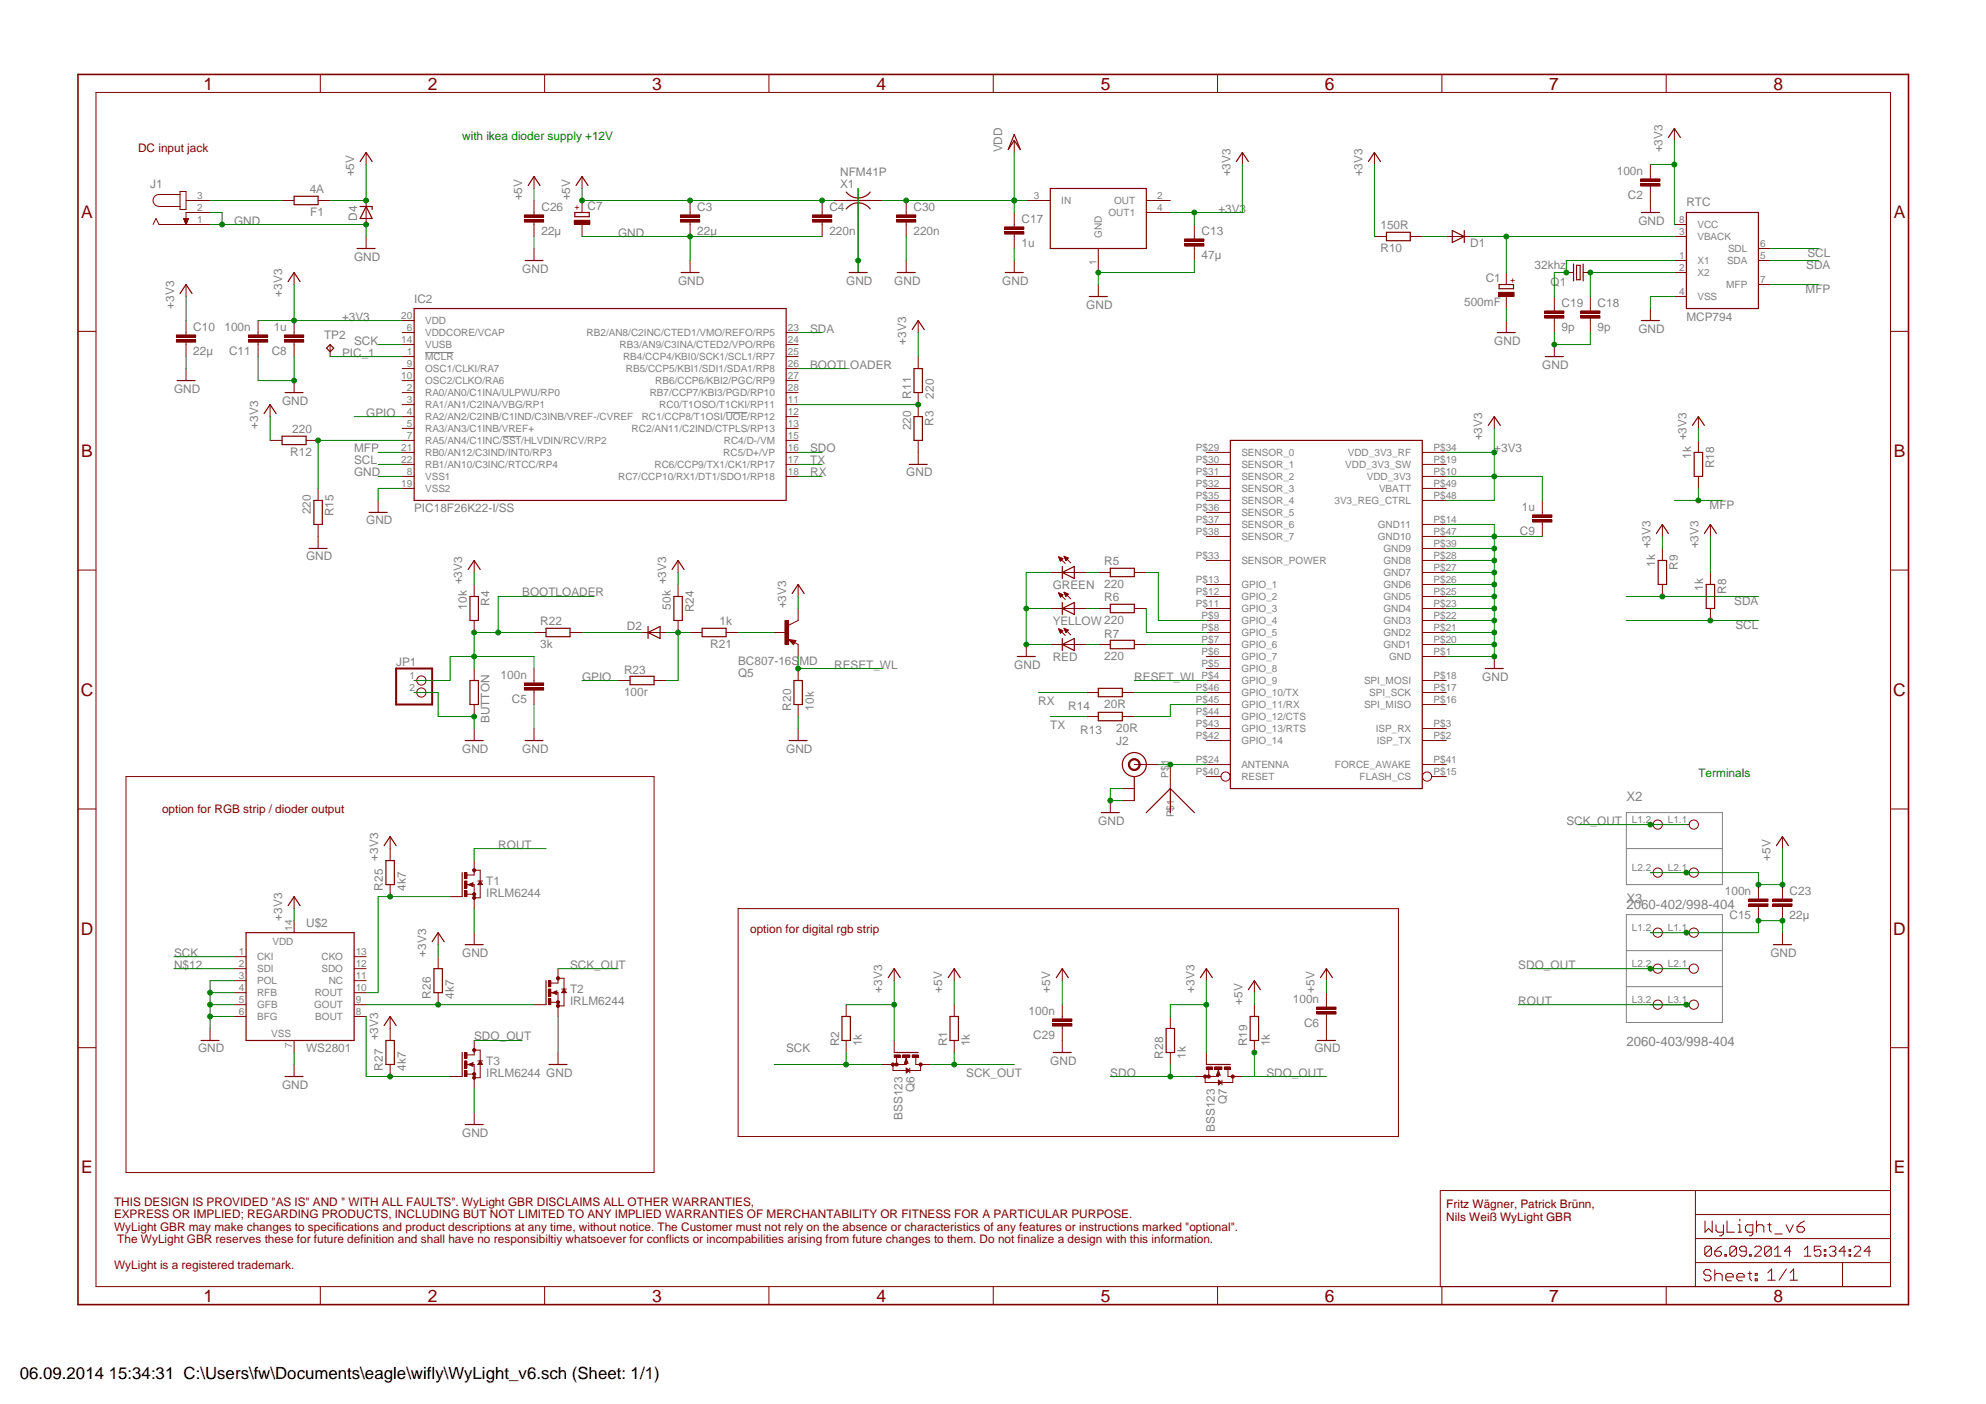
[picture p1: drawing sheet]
<svg xmlns="http://www.w3.org/2000/svg" width="420mm" height="297mm" viewBox="0 0 420 297" stroke-linecap="round" stroke-linejoin="round" font-family="sans-serif">
<defs><g id="words">
<g font-size="3.7" fill="#800000">
<text x="43" y="19">1</text>
<text x="90.5" y="19">2</text>
<text x="138" y="19">3</text>
<text x="185.4" y="19">4</text>
<text x="232.9" y="19">5</text>
<text x="280.3" y="19">6</text>
<text x="327.7" y="19">7</text>
<text x="375.2" y="19">8</text>
<text x="17.2" y="46.1">A</text>
<text x="400.6" y="46.1">A</text>
<text x="17.2" y="96.6">B</text>
<text x="400.6" y="96.6">B</text>
<text x="17.1" y="147.2">C</text>
<text x="400.5" y="147.2">C</text>
<text x="17.1" y="197.7">D</text>
<text x="400.5" y="197.7">D</text>
<text x="17.2" y="248.2">E</text>
<text x="400.6" y="248.2">E</text>
<text x="43" y="275.4">1</text>
<text x="90.5" y="275.4">2</text>
<text x="138" y="275.4">3</text>
<text x="185.4" y="275.4">4</text>
<text x="232.9" y="275.4">5</text>
<text x="280.3" y="275.4">6</text>
<text x="327.7" y="275.4">7</text>
<text x="375.2" y="275.4">8</text>
</g>
<text font-size="3.6" x="4.2" y="291.8">06.09.2014 15:34:31 C:\Users\fw\Documents\eagle\wifly\WyLight_v6.sch (Sheet: 1/1)</text>
<g font-size="2.8" fill="#808080">
<text x="344.1" y="169.4">X2</text>
<text x="344.1" y="191">X3</text>
<text x="344.1" y="192.2">2060-402/998-404</text>
<text x="344.1" y="221.4">2060-403/998-404</text>
</g>
<g font-size="2.5" fill="#008000">
<text x="97.8" y="29.7">with ikea dioder supply +12V</text>
<text x="359.3" y="164.3">Terminals</text>
</g>
<g font-size="2.5" fill="#800000">
<text x="29.2" y="32.3">DC input jack</text>
<text x="34.3" y="171.9">option for RGB strip / dioder output</text>
<text x="158.7" y="197.3">option for digital rgb strip</text>
<text x="24.1" y="255.1">THIS DESIGN IS PROVIDED &quot;AS IS&quot; AND &quot; WITH ALL FAULTS&quot;. WyLight GBR DISCLAIMS ALL OTHER WARRANTIES,</text>
<text x="24.1" y="257.7">EXPRESS OR IMPLIED; REGARDING PRODUCTS, INCLUDING BUT NOT LIMITED TO ANY IMPLIED WARRANTIES OF MERCHANTABILITY OR FITNESS FOR A PARTICULAR PURPOSE.</text>
<text x="306" y="255.6">Fritz Wägner, Patrick Brünn,</text>
<text x="24.1" y="260.4">WyLight GBR may make changes to specifications and product descriptions at any time, without notice. The Customer must not rely on the absence or characteristics of any features or instructions marked &quot;optional&quot;.</text>
<text x="24.8" y="263.1">The WyLight GBR reserves these for future definition and shall have no responsibiltiy whatsoever for conflicts or incompabilities arising from future changes to them. Do not finalize a design with this information.</text>
<text x="306" y="258.2">Nils Weiß WyLight GBR</text>
<text x="24.1" y="268.4">WyLight is a registered trademark.</text>
</g>
<g font-size="2.5" fill="#808080">
<text x="212" y="32.3" transform="rotate(-90 212 32.3)">VDD</text>
<text x="351.7" y="32.3" transform="rotate(-90 351.7 32.3)">+3V3</text>
<text x="31.7" y="39.9">J1</text>
<text x="65.5" y="40.9">4A</text>
<text x="74.9" y="37.3" transform="rotate(-90 74.9 37.3)">+5V</text>
<text x="177.7" y="37.3">NFM41P</text>
<text x="177.7" y="39.9">X1</text>
<text x="260.3" y="37.3" transform="rotate(-90 260.3 37.3)">+3V3</text>
<text x="288.2" y="37.3" transform="rotate(-90 288.2 37.3)">+3V3</text>
<text x="342" y="37">100n</text>
<text x="49.5" y="47.5">GND</text>
<text x="65.6" y="45.7">F1</text>
<text x="75.6" y="46.7" transform="rotate(-90 75.6 46.7)">D4</text>
<text x="110.5" y="42.4" transform="rotate(-90 110.5 42.4)">+5V</text>
<text x="114.5" y="44.6">C26</text>
<text x="120.6" y="42.4" transform="rotate(-90 120.6 42.4)">+5V</text>
<text x="124.3" y="44.4">C7</text>
<text x="147.5" y="44.6">C3</text>
<text x="175.5" y="44.6">C4</text>
<text x="193.2" y="44.6">C30</text>
<text x="216.1" y="47.1">C17</text>
<text x="257.8" y="45">+3V3</text>
<text x="344.4" y="42">C2</text>
<text x="346.6" y="47.5">GND</text>
<text x="356.8" y="43.7">RTC</text>
<text x="114.5" y="49.7">22µ</text>
<text x="130.8" y="50">GND</text>
<text x="147.5" y="49.7">22µ</text>
<text x="175.5" y="49.7">220n</text>
<text x="193.2" y="49.7">220n</text>
<text x="216.1" y="52.2">1u</text>
<text x="254.2" y="49.7">C13</text>
<text x="292" y="48.5">150R</text>
<text x="292" y="53.3">R10</text>
<text x="311.1" y="52.3">D1</text>
<text x="74.9" y="55.1">GND</text>
<text x="110.5" y="57.7">GND</text>
<text x="254.2" y="54.7">47µ</text>
<text x="314.3" y="59.7">C1</text>
<text x="324.6" y="56.9">32khz</text>
<text x="382.1" y="56.9">SDA</text>
<text x="382.4" y="54.4">SCL</text>
<text x="36.8" y="65.3" transform="rotate(-90 36.8 65.3)">+3V3</text>
<text x="59.7" y="62.7" transform="rotate(-90 59.7 62.7)">+3V3</text>
<text x="87.6" y="64">IC2</text>
<text x="143.5" y="60.2">GND</text>
<text x="179" y="60.2">GND</text>
<text x="189.2" y="60.2">GND</text>
<text x="212" y="60.2">GND</text>
<text x="229.8" y="65.3">GND</text>
<text x="309.7" y="64.8">500mF</text>
<text x="328" y="60.5">Q1</text>
<text x="330.4" y="64.9">C19</text>
<text x="338" y="64.9">C18</text>
<text x="382" y="62">MFP</text>
<text x="40.9" y="70">C10</text>
<text x="47.5" y="70">100n</text>
<text x="57.9" y="70">1u</text>
<text x="68.6" y="71.6">TP2</text>
<text x="72.4" y="67.8">+3V3</text>
<text x="171.4" y="70.4">SDA</text>
<text x="330.4" y="70">9p</text>
<text x="338" y="70">9p</text>
<text x="346.6" y="70.4">GND</text>
<text x="356.8" y="67.8">MCP794</text>
<text x="40.9" y="75.1">22µ</text>
<text x="48.5" y="75.1">C11</text>
<text x="57.5" y="75.1">C8</text>
<text x="72.4" y="75.4">PIC_1</text>
<text x="74.9" y="72.9">SCK</text>
<text x="171.4" y="78">BOOTLOADER</text>
<text x="191.7" y="72.9" transform="rotate(-90 191.7 72.9)">+3V3</text>
<text x="316.1" y="72.9">GND</text>
<text x="326.3" y="78">GND</text>
<text x="36.8" y="83.1">GND</text>
<text x="59.7" y="85.6">GND</text>
<text x="77.5" y="88.1">GPIO</text>
<text x="192.8" y="84.3" transform="rotate(-90 192.8 84.3)">R11</text>
<text x="197.6" y="84.3" transform="rotate(-90 197.6 84.3)">220</text>
<text x="54.6" y="90.7" transform="rotate(-90 54.6 90.7)">+3V3</text>
<text x="61.8" y="91.7">220</text>
<text x="74.9" y="95.7">MFP</text>
<text x="171.4" y="95.7">SDO</text>
<text x="192.7" y="91.1" transform="rotate(-90 192.7 91.1)">220</text>
<text x="197.5" y="90.1" transform="rotate(-90 197.5 90.1)">R3</text>
<text x="313.6" y="93.2" transform="rotate(-90 313.6 93.2)">+3V3</text>
<text x="316.1" y="95.7">+3V3</text>
<text x="356.8" y="93.2" transform="rotate(-90 356.8 93.2)">+3V3</text>
<text x="61.4" y="96.5">R12</text>
<text x="74.9" y="98.3">SCL</text>
<text x="74.9" y="100.8">GND</text>
<text x="171.4" y="98.3">TX</text>
<text x="171.4" y="100.8">RX</text>
<text x="191.7" y="100.8">GND</text>
<text x="357.8" y="97.1" transform="rotate(-90 357.8 97.1)">1k</text>
<text x="362.6" y="99.1" transform="rotate(-90 362.6 99.1)">R18</text>
<text x="361.7" y="107.7">MFP</text>
<text x="65.8" y="108.8" transform="rotate(-90 65.8 108.8)">220</text>
<text x="70.6" y="109.2" transform="rotate(-90 70.6 109.2)">R15</text>
<text x="77.5" y="111">GND</text>
<text x="87.6" y="108.4">PIC18F26K22-I/SS</text>
<text x="321.6" y="113.1">C9</text>
<text x="322" y="108">1u</text>
<text x="64.8" y="118.6">GND</text>
<text x="233.6" y="119.6">R5</text>
<text x="349.2" y="116" transform="rotate(-90 349.2 116)">+3V3</text>
<text x="350.2" y="120" transform="rotate(-90 350.2 120)">1k</text>
<text x="359.3" y="116" transform="rotate(-90 359.3 116)">+3V3</text>
<text x="97.8" y="123.7" transform="rotate(-90 97.8 123.7)">+3V3</text>
<text x="140.9" y="123.7" transform="rotate(-90 140.9 123.7)">+3V3</text>
<text x="222.7" y="124.7">GREEN</text>
<text x="233.6" y="124.4">220</text>
<text x="355" y="120.5" transform="rotate(-90 355 120.5)">R9</text>
<text x="360.3" y="125.1" transform="rotate(-90 360.3 125.1)">1k</text>
<text x="365.2" y="125.6" transform="rotate(-90 365.2 125.6)">R8</text>
<text x="98.8" y="129" transform="rotate(-90 98.8 129)">10k</text>
<text x="103.6" y="128.1" transform="rotate(-90 103.6 128.1)">R4</text>
<text x="110.5" y="126.2">BOOTLOADER</text>
<text x="141.9" y="129" transform="rotate(-90 141.9 129)">50k</text>
<text x="146.8" y="129.5" transform="rotate(-90 146.8 129.5)">R24</text>
<text x="166.3" y="128.7" transform="rotate(-90 166.3 128.7)">+3V3</text>
<text x="233.6" y="127.3">R6</text>
<text x="366.9" y="128">SDA</text>
<text x="114.3" y="137.1">3k</text>
<text x="114.3" y="132.3">R22</text>
<text x="132.6" y="133.3">D2</text>
<text x="150.3" y="137.1">R21</text>
<text x="152.2" y="132.3">1k</text>
<text x="222.7" y="132.3">YELLOW 220</text>
<text x="233.6" y="134.9">R7</text>
<text x="367.1" y="133.1">SCL</text>
<text x="83.8" y="140.8">JP1</text>
<text x="105.9" y="143.6">100n</text>
<text x="123.1" y="144">GPIO</text>
<text x="132" y="142.5">R23</text>
<text x="156.2" y="140.7">BC807-16SMD</text>
<text x="156.2" y="143.2">Q5</text>
<text x="176.5" y="141.4">RESET_WL</text>
<text x="214.6" y="141.4">GND</text>
<text x="222.7" y="139.9">RED</text>
<text x="233.6" y="139.7">220</text>
<text x="240" y="144">RESET_WL</text>
<text x="313.6" y="144">GND</text>
<text x="108.3" y="148.7">C5</text>
<text x="132" y="147.3">100r</text>
<text x="219.7" y="149.1">RX</text>
<text x="233.6" y="149.8">20R</text>
<text x="103.6" y="153" transform="rotate(-90 103.6 153)">BUTTON</text>
<text x="167.4" y="150.3" transform="rotate(-90 167.4 150.3)">R20</text>
<text x="172.2" y="150.3" transform="rotate(-90 172.2 150.3)">10k</text>
<text x="222.2" y="154.1">TX</text>
<text x="226" y="150.1">R14</text>
<text x="228.5" y="155.2">R13</text>
<text x="236.2" y="154.9">20R</text>
<text x="97.8" y="159.2">GND</text>
<text x="110.5" y="159.2">GND</text>
<text x="166.3" y="159.2">GND</text>
<text x="236.2" y="157.7">J2</text>
<text x="105.4" y="179.5">ROUT</text>
<text x="232.4" y="174.5">GND</text>
<text x="331.4" y="174.5">SCK_OUT</text>
<text x="80" y="182.1" transform="rotate(-90 80 182.1)">+3V3</text>
<text x="374.6" y="182.1" transform="rotate(-90 374.6 182.1)">+5V</text>
<text x="81" y="188.4" transform="rotate(-90 81 188.4)">R25</text>
<text x="85.8" y="188.4" transform="rotate(-90 85.8 188.4)">4k7</text>
<text x="102.9" y="189.7">IRLM6244</text>
<text x="102.9" y="187.2">T1</text>
<text x="364.9" y="189.3">100n</text>
<text x="378.6" y="189.3">C23</text>
<text x="59.7" y="194.8" transform="rotate(-90 59.7 194.8)">+3V3</text>
<text x="64.8" y="196">U$2</text>
<text x="365.9" y="194.4">C15</text>
<text x="378.6" y="194.4">22µ</text>
<text x="36.8" y="202.4">SCK</text>
<text x="90.2" y="202.4" transform="rotate(-90 90.2 202.4)">+3V3</text>
<text x="97.8" y="202.4">GND</text>
<text x="374.6" y="202.4">GND</text>
<text x="36.8" y="204.9">N$12</text>
<text x="120.6" y="204.9">SCK_OUT</text>
<text x="321.2" y="204.9">SDO_OUT</text>
<text x="91.2" y="211.3" transform="rotate(-90 91.2 211.3)">R26</text>
<text x="96" y="211.3" transform="rotate(-90 96 211.3)">4k7</text>
<text x="120.6" y="212.6">IRLM6244</text>
<text x="120.6" y="210">T2</text>
<text x="186.6" y="210" transform="rotate(-90 186.6 210)">+3V3</text>
<text x="199.3" y="210" transform="rotate(-90 199.3 210)">+5V</text>
<text x="217.6" y="214.7">100n</text>
<text x="222.2" y="210" transform="rotate(-90 222.2 210)">+5V</text>
<text x="252.7" y="210" transform="rotate(-90 252.7 210)">+3V3</text>
<text x="262.8" y="212.6" transform="rotate(-90 262.8 212.6)">+5V</text>
<text x="273.5" y="212.2">100n</text>
<text x="278.1" y="210" transform="rotate(-90 278.1 210)">+5V</text>
<text x="321.2" y="212.6">ROUT</text>
<text x="80" y="220.1" transform="rotate(-90 80 220.1)">+3V3</text>
<text x="100.3" y="220.1">SDO_OUT</text>
<text x="177.5" y="221.4" transform="rotate(-90 177.5 221.4)">R2</text>
<text x="182.3" y="221.4" transform="rotate(-90 182.3 221.4)">1k</text>
<text x="200.4" y="221.4" transform="rotate(-90 200.4 221.4)">R1</text>
<text x="205.2" y="221.4" transform="rotate(-90 205.2 221.4)">1k</text>
<text x="218.6" y="219.8">C29</text>
<text x="263.9" y="221.4" transform="rotate(-90 263.9 221.4)">R19</text>
<text x="268.7" y="221.4" transform="rotate(-90 268.7 221.4)">1k</text>
<text x="275.9" y="217.3">C6</text>
<text x="41.9" y="222.7">GND</text>
<text x="64.8" y="222.7">WS2801</text>
<text x="81" y="226.5" transform="rotate(-90 81 226.5)">R27</text>
<text x="85.8" y="226.5" transform="rotate(-90 85.8 226.5)">4k7</text>
<text x="102.9" y="227.8">IRLM6244 GND</text>
<text x="102.9" y="225.2">T3</text>
<text x="166.3" y="222.7">SCK</text>
<text x="204.4" y="227.8">SCK_OUT</text>
<text x="222.2" y="225.2">GND</text>
<text x="234.9" y="227.8">SDO</text>
<text x="246.1" y="223.9" transform="rotate(-90 246.1 223.9)">R28</text>
<text x="250.9" y="223.9" transform="rotate(-90 250.9 223.9)">1k</text>
<text x="267.9" y="227.8">SDO_OUT</text>
<text x="278.1" y="222.7">GND</text>
<text x="59.7" y="230.3">GND</text>
<text x="193.5" y="231.1" transform="rotate(-90 193.5 231.1)">Q6</text>
<text x="259.5" y="233.6" transform="rotate(-90 259.5 233.6)">Q7</text>
<text x="191" y="236.9" transform="rotate(-90 191 236.9)">BSS123</text>
<text x="257" y="239.4" transform="rotate(-90 257 239.4)">BSS123</text>
<text x="97.8" y="240.5">GND</text>
</g>
<g font-size="2.1" fill="#808080">
<text x="41.7" y="42.1">3</text>
<text x="41.7" y="44.6">2</text>
<text x="41.7" y="47.1">1</text>
<text x="218.7" y="42.1">3</text>
<text x="224.5" y="43.2">IN</text>
<text x="234.5" y="45.7">OUT1</text>
<text x="235.7" y="43.2">OUT</text>
<text x="244.8" y="42.1">2</text>
<text x="244.8" y="44.6">4</text>
<text x="355.2" y="47.1">8</text>
<text x="233.1" y="50.2" transform="rotate(-90 233.1 50.2)">GND</text>
<text x="355.2" y="49.7">3</text>
<text x="359.1" y="50.8">VBACK</text>
<text x="359.1" y="48.3">VCC</text>
<text x="365.6" y="53.3">SDL</text>
<text x="372.4" y="52.2">6</text>
<text x="232" y="56.1" transform="rotate(-90 232 56.1)">1</text>
<text x="355.2" y="54.7">1</text>
<text x="355.2" y="57.3">2</text>
<text x="359.1" y="55.9">X1</text>
<text x="359.1" y="58.4">X2</text>
<text x="365.4" y="55.9">SDA</text>
<text x="372.4" y="59.8">7</text>
<text x="372.4" y="54.7">5</text>
<text x="355.2" y="62.4">4</text>
<text x="359.1" y="63.5">VSS</text>
<text x="365.2" y="61">MFP</text>
<text x="84.9" y="67.4">20</text>
<text x="86.1" y="70">6</text>
<text x="89.9" y="68.6">VDD</text>
<text x="89.9" y="71.1">VDDCORE/VCAP</text>
<text x="124.1" y="71.1">RB2/AN8/C2INC/CTED1/VMO/REFO/RP5</text>
<text x="166.7" y="70">23</text>
<text x="84.9" y="72.5">14</text>
<text x="86.1" y="75.1">1</text>
<text x="86.1" y="77.6">9</text>
<text x="89.9" y="76.2">MCLR</text>
<text x="89.9" y="73.7">VUSB</text>
<text x="131.1" y="73.7">RB3/AN9/C3INA/CTED2/VPO/RP6</text>
<text x="131.8" y="76.2">RB4/CCP4/KBI0/SCK1/SCL1/RP7</text>
<text x="166.7" y="72.5">24</text>
<text x="166.7" y="75.1">25</text>
<text x="166.7" y="77.6">26</text>
<text x="84.9" y="80.1">10</text>
<text x="86.1" y="82.7">2</text>
<text x="89.9" y="78.7">OSC1/CLKI/RA7</text>
<text x="89.9" y="81.3">OSC2/CLKO/RA6</text>
<text x="89.9" y="83.8">RA0/AN0/C1INA/ULPWU/RP0</text>
<text x="132.4" y="78.7">RB5/CCP5/KBI1/SDI1/SDA1/RP8</text>
<text x="137.4" y="83.8">RB7/CCP7/KBI3/PGD/RP10</text>
<text x="138.6" y="81.3">RB6/CCP6/KBI2/PGC/RP9</text>
<text x="166.7" y="80.1">27</text>
<text x="166.7" y="82.7">28</text>
<text x="86.1" y="85.2">3</text>
<text x="86.1" y="87.8">4</text>
<text x="89.9" y="86.4">RA1/AN1/C2INA/VBG/RP1</text>
<text x="89.9" y="88.9">RA2/AN2/C2INB/C1IND/C3INB/VREF-/CVREF</text>
<text x="135.8" y="88.9">RC1/CCP8/T1OSI/UOE/RP12</text>
<text x="139.5" y="86.4">RC0/T1OSO/T1CKI/RP11</text>
<text x="166.7" y="85.2">11</text>
<text x="166.7" y="87.8">12</text>
<text x="84.9" y="95.4">21</text>
<text x="86.1" y="90.3">5</text>
<text x="86.1" y="92.8">7</text>
<text x="89.9" y="91.4">RA3/AN3/C1INB/VREF+</text>
<text x="89.9" y="93.9">RA5/AN4/C1INC/SS1/HLVDIN/RCV/RP2</text>
<text x="133.6" y="91.4">RC2/AN11/C2IND/CTPLS/RP13</text>
<text x="153.2" y="93.9">RC4/D-/VM</text>
<text x="166.7" y="90.3">13</text>
<text x="166.7" y="92.8">15</text>
<text x="166.7" y="95.4">16</text>
<text x="253" y="95.4">P$29</text>
<text x="303.3" y="95.4">P$34</text>
<text x="84.9" y="97.9">22</text>
<text x="86.1" y="100.5">8</text>
<text x="89.9" y="96.5">RB0/AN12/C3IND/INT0/RP3</text>
<text x="89.9" y="99">RB1/AN10/C3INC/RTCC/RP4</text>
<text x="89.9" y="101.6">VSS1</text>
<text x="130.8" y="101.6">RC7/CCP10/RX1/DT1/SDO1/RP18</text>
<text x="138.5" y="99">RC6/CCP9/TX1/CK1/RP17</text>
<text x="153" y="96.5">RC5/D+/VP</text>
<text x="166.7" y="97.9">17</text>
<text x="166.7" y="100.5">18</text>
<text x="253" y="97.9">P$30</text>
<text x="253" y="100.5">P$31</text>
<text x="262.6" y="96.5">SENSOR_0</text>
<text x="262.6" y="99">SENSOR_1</text>
<text x="262.6" y="101.6">SENSOR_2</text>
<text x="284.6" y="99">VDD_3V3_SW</text>
<text x="285.1" y="96.5">VDD_3V3_RF</text>
<text x="289.2" y="101.6">VDD_3V3</text>
<text x="303.3" y="97.9">P$19</text>
<text x="303.3" y="100.5">P$10</text>
<text x="84.9" y="103">19</text>
<text x="89.9" y="104.1">VSS2</text>
<text x="253" y="103">P$32</text>
<text x="253" y="105.5">P$35</text>
<text x="262.6" y="104.1">SENSOR_3</text>
<text x="262.6" y="106.6">SENSOR_4</text>
<text x="282.3" y="106.6">3V3_REG_CTRL</text>
<text x="291.7" y="104.1">VBATT</text>
<text x="303.3" y="103">P$49</text>
<text x="303.3" y="105.5">P$48</text>
<text x="253" y="108.1">P$36</text>
<text x="253" y="110.6">P$37</text>
<text x="253" y="113.2">P$38</text>
<text x="262.6" y="109.2">SENSOR_5</text>
<text x="262.6" y="111.7">SENSOR_6</text>
<text x="291.5" y="111.7">GND11</text>
<text x="303.3" y="113.2">P$47</text>
<text x="303.3" y="110.6">P$14</text>
<text x="253" y="118.2">P$33</text>
<text x="262.6" y="114.3">SENSOR_7</text>
<text x="262.6" y="119.3">SENSOR_POWER</text>
<text x="291.5" y="114.3">GND10</text>
<text x="292.7" y="119.3">GND8</text>
<text x="292.7" y="116.8">GND9</text>
<text x="303.3" y="118.2">P$28</text>
<text x="303.3" y="115.7">P$39</text>
<text x="253" y="123.3">P$13</text>
<text x="253" y="125.9">P$12</text>
<text x="262.6" y="124.4">GPIO_1</text>
<text x="292.7" y="124.4">GND6</text>
<text x="292.7" y="121.9">GND7</text>
<text x="303.3" y="125.9">P$25</text>
<text x="303.3" y="123.3">P$26</text>
<text x="303.3" y="120.8">P$27</text>
<text x="253" y="128.4">P$11</text>
<text x="254.2" y="130.9">P$9</text>
<text x="262.6" y="127">GPIO_2</text>
<text x="262.6" y="129.5">GPIO_3</text>
<text x="292.7" y="129.5">GND4</text>
<text x="292.7" y="127">GND5</text>
<text x="303.3" y="130.9">P$22</text>
<text x="303.3" y="128.4">P$23</text>
<text x="254.2" y="133.5">P$8</text>
<text x="254.2" y="136">P$7</text>
<text x="262.6" y="132">GPIO_4</text>
<text x="262.6" y="134.6">GPIO_5</text>
<text x="262.6" y="137.1">GPIO_6</text>
<text x="292.7" y="137.1">GND1</text>
<text x="292.7" y="134.6">GND2</text>
<text x="292.7" y="132">GND3</text>
<text x="303.3" y="136">P$20</text>
<text x="303.3" y="133.5">P$21</text>
<text x="86.6" y="143.6">1</text>
<text x="254.2" y="138.6">P$6</text>
<text x="254.2" y="141.1">P$5</text>
<text x="254.2" y="143.6">P$4</text>
<text x="262.6" y="139.7">GPIO_7</text>
<text x="262.6" y="142.2">GPIO_8</text>
<text x="293.9" y="139.7">GND</text>
<text x="303.3" y="138.6">P$1</text>
<text x="303.3" y="143.6">P$18</text>
<text x="86.6" y="146.2">2</text>
<text x="253" y="146.2">P$46</text>
<text x="253" y="148.7">P$45</text>
<text x="262.6" y="144.7">GPIO_9</text>
<text x="262.6" y="147.3">GPIO_10/TX</text>
<text x="262.6" y="149.8">GPIO_11/RX</text>
<text x="288.6" y="144.7">SPI_MOSI</text>
<text x="288.6" y="149.8">SPI_MISO</text>
<text x="289.7" y="147.3">SPI_SCK</text>
<text x="303.3" y="146.2">P$17</text>
<text x="303.3" y="148.7">P$16</text>
<text x="253" y="151.3">P$44</text>
<text x="253" y="153.8">P$43</text>
<text x="262.6" y="152.4">GPIO_12/CTS</text>
<text x="262.6" y="154.9">GPIO_13/RTS</text>
<text x="291.1" y="154.9">ISP_RX</text>
<text x="303.3" y="153.8">P$3</text>
<text x="253" y="156.3">P$42</text>
<text x="253" y="161.4">P$24</text>
<text x="262.6" y="157.4">GPIO_14</text>
<text x="291.3" y="157.4">ISP_TX</text>
<text x="303.3" y="156.3">P$2</text>
<text x="303.3" y="161.4">P$41</text>
<text x="247.2" y="164.5" transform="rotate(-90 247.2 164.5)">P$1</text>
<text x="253" y="164">P$40</text>
<text x="262.6" y="162.5">ANTENNA</text>
<text x="262.6" y="165.1">RESET</text>
<text x="282.4" y="162.5">FORCE_AWAKE</text>
<text x="287.6" y="165.1">FLASH_CS</text>
<text x="303.3" y="164">P$15</text>
<text x="248.4" y="172.9" transform="rotate(-90 248.4 172.9)">P$1</text>
<text x="345.2" y="174.1">L1.2</text>
<text x="352.8" y="174.1">L1.1</text>
<text x="345.2" y="184.2">L2.2</text>
<text x="352.8" y="184.2">L2.1</text>
<text x="61.8" y="196.9" transform="rotate(-90 61.8 196.9)">14</text>
<text x="345.2" y="196.9">L1.2</text>
<text x="352.8" y="196.9">L1.1</text>
<text x="50.5" y="202">1</text>
<text x="54.4" y="203.2">CKI</text>
<text x="57.6" y="199.9">VDD</text>
<text x="68" y="203.2">CKO</text>
<text x="75.3" y="202">13</text>
<text x="50.5" y="209.6">4</text>
<text x="50.5" y="204.6">2</text>
<text x="50.5" y="207.1">3</text>
<text x="54.4" y="205.7">SDI</text>
<text x="54.4" y="208.2">POL</text>
<text x="68" y="205.7">SDO</text>
<text x="69.5" y="208.2">NC</text>
<text x="75.3" y="204.6">12</text>
<text x="75.3" y="207.1">11</text>
<text x="75.3" y="209.6">10</text>
<text x="345.2" y="204.6">L2.2</text>
<text x="352.8" y="204.6">L2.1</text>
<text x="50.5" y="212.2">5</text>
<text x="50.5" y="214.7">6</text>
<text x="54.4" y="210.8">RFB</text>
<text x="54.4" y="213.3">GFB</text>
<text x="54.4" y="215.9">BFG</text>
<text x="66.5" y="213.3">GOUT</text>
<text x="66.6" y="210.8">ROUT</text>
<text x="66.7" y="215.9">BOUT</text>
<text x="75.3" y="212.2">9</text>
<text x="75.3" y="214.7">8</text>
<text x="345.2" y="212.2">L3.2</text>
<text x="352.8" y="212.2">L3.1</text>
<text x="57.4" y="219.4">VSS</text>
<text x="61.8" y="221.7" transform="rotate(-90 61.8 221.7)">7</text>
</g>
<g font-size="1.8" fill="#800000">
<text x="122.6" y="44.5" transform="rotate(-90 122.6 44.5)">+</text>
<text x="320.5" y="59.8" transform="rotate(-90 320.5 59.8)">+</text>
</g>
</g></defs>
<path d="M89.9 74.6h6.1M106.3 92.3h4M153.5 87.3h4.6M344.1 171.9h20.3v15.3h-20.3zM344.1 179.5h20.3M344.1 193.5h20.3v22.8h-20.3zM344.1 201.1h20.3M344.1 208.7h20.3" fill="none" stroke="#808080" stroke-width=".21"/>
<g fill="none" stroke="#800000" stroke-width=".21">
<path d="M252.7 50v.5M252.7 52.1v.5M85.1 75.4h2.5M85.1 78h2.5M85.1 70.4h2.5M85.1 72.9h2.5M85.1 67.8h2.5M166.3 75.4h2.6M166.3 78h2.6M166.3 70.4h2.6M166.3 72.9h2.6M232.4 60.2v2.5"/>
<path d="M85.1 80.5h2.5M85.1 83.1h2.5M85.1 85.6h2.5M85.1 88.1h2.5M85.1 90.6h2.5M85.1 93.2h2.5M85.1 95.7h2.5M85.1 98.3h2.5M166.3 80.5h2.6M166.3 83.1h2.6M166.3 85.6h2.6M166.3 88.1h2.6"/>
<path d="M166.3 90.6h2.6M166.3 93.2h2.6M166.3 95.7h2.6M166.3 98.3h2.6M255.2 95.7h5.1M255.2 98.3h5.1M300.9 95.7h5.1M300.9 98.3h5.1M85.1 100.8h2.5M85.1 103.3h2.5M166.3 100.8h2.6M255.2 100.8h5.1"/>
<path d="M255.2 103.3h5.1M255.2 105.9h5.1M255.2 108.4h5.1M255.2 111h5.1M255.2 113.5h5.1M255.2 118.6h5.1M300.9 100.8h5.1M300.9 103.3h5.1M300.9 105.9h5.1M300.9 111h5.1M300.9 113.5h5.1M300.9 118.6h5.1"/>
<path d="M300.9 116h5.1M255.2 123.7h5.1M255.2 126.2h5.1M255.2 128.7h5.1M255.2 131.3h5.1M255.2 133.8h5.1M255.2 136.4h5.1M255.2 138.9h5.1M300.9 123.7h5.1M300.9 126.2h5.1M300.9 128.7h5.1M300.9 131.3h5.1"/>
<path d="M300.9 133.8h5.1M300.9 136.4h5.1M300.9 138.9h5.1M300.9 121.1h5.1M316.1 138.9v2.5M255.2 141.4h5.1M255.2 144h5.1M255.2 146.5h5.1M255.2 149.1h5.1M255.2 151.6h5.1M255.2 154.1h5.1M255.2 156.7h5.1"/>
<path d="M300.9 144h5.1M300.9 146.5h5.1M300.9 149.1h5.1M300.9 154.1h5.1M300.9 156.7h5.1M26.7 164.3h111.7v83.8h-111.7zM255.2 164.3h3.1M255.2 161.8h5.1M300.9 161.8h5.1M302.9 164.3h3.1M156.2 192.2h139.7v48.3h-139.7z"/>
<circle cx="259.3" cy="164.3" r=".98"/>
<circle cx="301.9" cy="164.3" r=".98"/>
</g>
<path d="M87.6 65.3h78.7v40.6h-78.7zM230.5 62.7h3.8M260.3 93.2h40.6v73.6h-40.6zM314.2 141.4h3.8" fill="none" stroke="#800000" stroke-width=".25"/>
<path d="M250.6 51.6h4.1v.5h-4.1z" fill-rule="evenodd" fill="#800000"/>
<path d="M250.6 51.6h4.1v.5h-4.1z" fill="none" stroke="#800000" stroke-width=".21"/>
<path d="M250.6 50.5h4.1v.6h-4.1z" fill-rule="evenodd" fill="#800000"/>
<g fill="none" stroke="#800000" stroke-width=".21">
<path d="M32.4 47.5l.6-1.3 .6 1.3h10.8M38.1 41.1h-4.5a1.27 1.27 0 0 0-1.2 1.3 1.27 1.27 0 0 0 1.2 1.3h4.5M38.1 40.5h1.3v3.8h-1.3zM38.9 46.2h1l-.5 1.3zM38.9 46.3h.9M38.9 46.4h.9M39 46.6h.7M39 46.5h.7M39 46.7h.7M39.1 46.8h.6M39.1 46.9h.5M39.2 47.1h.3"/>
<path d="M39.2 47h.3M39.2 47.2h.3M39.3 47.3h.1M39.3 47.4h.1M39.4 42.4h5M44.4 45h-5v2.5M146 45v.5M146 47v.5M250.6 50.5h4.1v.6h-4.1zM252.7 47.5v2.5M252.7 52.6v2.5M229.8 151.6h2.6"/>
<path d="M229.8 146.5h2.6M237.4 151.6h2.6M237.4 146.5h2.6"/>
</g>
<path d="M232.4 150.7h5v1.8h-5zM232.4 145.6h5v1.8h-5z" fill="none" stroke="#800000" stroke-width=".25"/>
<path d="M144 46.5h4v.5h-4z" fill-rule="evenodd" fill="#800000"/>
<path d="M144 46.5h4v.5h-4z" fill="none" stroke="#800000" stroke-width=".21"/>
<path d="M144 45.5h4v.5h-4z" fill-rule="evenodd" fill="#800000"/>
<path d="M144 45.5h4v.5h-4zM146 42.4v2.6M146 47.5v2.5M173.9 45v.5M173.9 47v.5" fill="none" stroke="#800000" stroke-width=".21"/>
<path d="M171.9 46.5h4.1v.5h-4.1z" fill-rule="evenodd" fill="#800000"/>
<path d="M171.9 46.5h4.1v.5h-4.1z" fill="none" stroke="#800000" stroke-width=".21"/>
<path d="M171.9 45.5h4.1v.5h-4.1z" fill-rule="evenodd" fill="#800000"/>
<path d="M59.7 42.4h2.5M67.3 42.4h2.5M171.9 45.5h4.1v.5h-4.1zM173.9 42.4v2.6M173.9 47.5v2.5M100.3 141.4v2.6M100.3 149.1v2.5" fill="none" stroke="#800000" stroke-width=".21"/>
<path d="M62.2 41.5h5.1v1.8h-5.1zM121.6 45h3.1v.8h-3.1zM99.4 144h1.8v5.1h-1.8z" fill="none" stroke="#800000" stroke-width=".25"/>
<path d="M121.5 46.6h3.3v.9h-3.3z" fill-rule="evenodd" fill="#800000"/>
<g fill="none" stroke="#800000" stroke-width=".21">
<path d="M121.5 46.6h3.3v.9h-3.3zM123.1 42.4v2.6M123.1 47.5v2.5M217.1 42.4h5.1M232.4 52.6v5.1M242.5 42.4h5.1M242.5 45h5.1M224 117.8l1.4 1.4M224 117.9h.1M224 117.8l.9 .4M224 117.8l.4 .9 .5-.5M224 117.9h.2"/>
<path d="M224.1 118h.3M224.1 118.1h.6M224.1 118.2h.8M224.2 118.3h.6M224.2 118.5h.4M224.2 118.4h.5M224.3 118.6h.2M224.3 118.7h.1M225.1 117.7l1.4 1.4M225.1 117.7l.9 .4-.5 .5M225.1 117.7l.4 .9M225.2 117.9h.3"/>
<path d="M225.2 117.8h.1M225.2 117.9h.5M225.2 118h.7M225.3 118.1h.7M225.3 118.2h.6M225.4 118.3h.4M225.4 118.4h.3M225.5 118.5h.1M225.5 118.6h.1M217.1 136.4v2.5M222.2 121.1h7.6M222.2 128.7h7.6"/>
<path d="M222.2 136.4h7.6M224 125.4l1.4 1.4M224 125.5h.1M224 125.4l.9 .4-.5 .5M224 125.4l.4 .9M224 133.1l1.4 1.4M224 133.1l.9 .3-.5 .5M224 133.1l.4 .8M224 125.6h.3M224 133.1h.1M224.1 125.7h.4M224.1 133.3h.5"/>
<path d="M224.1 133.2h.3M224.1 125.8h.6M224.1 133.4h.7M224.1 125.9h.7M224.1 133.5h.7M224.2 125.9h.5M224.2 133.6h.5M224.2 126h.5M224.2 133.7h.5M224.3 126.1h.3M224.3 133.8h.2M224.3 126.2h.2"/>
<path d="M224.3 133.9h.1M224.4 126.3h.1M224.4 133.9h.1M225.1 125.3l1.4 1.4M225.1 125.3l.9 .4-.5 .5zM225.1 125.3h.1M225.1 132.9l1.4 1.4M225.1 132.9l.9 .4M225.1 132.9l.4 .9 .5-.5M225.1 133h.1M225.2 125.4h.1M225.2 133.1h.2"/>
<path d="M225.2 125.5h.3M225.2 133.1h.4M225.2 125.6h.6M225.2 133.2h.6M225.3 125.8h.6M225.3 125.7h.7M225.3 133.3h.7M225.3 125.9h.5M225.3 133.4h.6M225.4 125.9h.4M225.4 133.6h.4M225.4 133.5h.4"/>
<path d="M225.4 126h.3M225.4 133.7h.2M225.5 126.1h.1M225.5 133.8h.1M232.4 121.1h2.5M232.4 128.7h2.5M232.4 136.4h2.5M240 121.1h2.5M240 128.7h2.5M240 136.4h2.5"/>
</g>
<path d="M222.2 39.9h20.3v12.7h-20.3zM317.1 60.2h3.1v.9h-3.1zM224.7 119.8v2.6M215.2 138.9h3.8M224.7 121.1l2.6-1.3v2.6zM224.7 127.5v2.5M224.7 135.1v2.5M224.7 128.7l2.6-1.2v2.5zM224.7 136.4l2.6-1.3v2.5zM234.9 120.2h5.1v1.8h-5.1zM234.9 127.8h5.1v1.8h-5.1zM234.9 135.5h5.1v1.7h-5.1z" fill="none" stroke="#800000" stroke-width=".25"/>
<path d="M317 61.8h3.3v.9h-3.3z" fill-rule="evenodd" fill="#800000"/>
<path d="M349.2 37.3v.5M349.2 39.4v.5M318.7 57.7v2.5M317 61.8h3.3v.9h-3.3zM318.7 62.7v2.6" fill="none" stroke="#800000" stroke-width=".21"/>
<path d="M347.1 37.8h4.1v.6h-4.1z" fill-rule="evenodd" fill="#800000"/>
<path d="M347.1 37.8h4.1v.6h-4.1z" fill="none" stroke="#800000" stroke-width=".21"/>
<path d="M347.1 38.9h4.1v.5h-4.1z" fill-rule="evenodd" fill="#800000"/>
<g fill="none" stroke="#800000" stroke-width=".21">
<path d="M20.3 19.6h379.7v252.6h-379.7zM67.8 15.7v3.9M115.2 15.7v3.9M162.7 15.7v3.9M210.1 15.7v3.9M257.6 15.7v3.9M305 15.7v3.9M352.5 15.7v3.9M77.5 32.3v2.5M262.8 32.3v2.5M347.1 38.9h4.1v.5h-4.1zM349.2 34.8v2.5"/>
<path d="M349.2 39.9v5.1M62.2 57.7v2.5M77.5 50v2.6M146 55.1v2.6M290.8 50h2.5M298.4 50h2.5M306 50h5.1M16.5 70.1h3.8M62.2 70.4v.5M62.2 72.4v.5M400 70.1h3.8M316.1 88.1v2.5"/>
<path d="M351.7 116v2.6M16.5 120.6h3.8M351.7 123.7v2.5M361.9 121.1v2.6M361.9 128.7v2.6M400 120.6h3.8M16.5 171.2h3.8M400 171.2h3.8M16.5 221.7h3.8M400 221.7h3.8M358.7 251.9v20.3M358.7 257h41.3"/>
<path d="M360.7 258.3v2.4l.8-.8 .7 .8v-2.4M363 259.1v1.2l.4 .4h1.2M364.6 259.1v2l-.4 .4h-.4M365.4 258.3v2.4h1.5M367.7 259.1h.4v1.6M368.1 257.9v.4M371.6 259.5l.4-.4h.8l.4 .4v1.2M371.6 258.3v2.4M374 259.1h.7M374.3 258.7v1.6l.4 .4M377.9 259.1l.7 1.6 .8-1.6M380.2 259.5h1.1l.5 .4v.4l-.5 .4h-.7l-.4-.4z"/>
<path d="M381.8 258.3l-.9 .4-.7 .8M400 251.9h-95.3v20.3M67.8 272.2v3.8M115.2 272.2v3.8M162.7 272.2v3.8M210.1 272.2v3.8M257.6 272.2v3.8M305 272.2v3.8M352.5 272.2v3.8M358.7 267.1h41.3M358.7 262h41.3M362 269l-.4-.4h-.8l-.3 .4v.4l.3 .4h.8l.4 .4v.4l-.4 .4h-.8l-.3-.4"/>
<path d="M362.1 264l-.4-.3h-.7l-.3 .3v1.4M362.1 264v1.4l-.4 .4h-.7l-.3-.4M362.1 264l-1.4 1.4M362.8 264.7h1l.4 .3v.4l-.4 .4h-.7l-.3-.4zM362.8 268.6v2.4M362.8 269.8l.4-.4h.7l.5 .4v1.2M364.2 263.7l-.7 .3-.7 .7M364.9 265.4h.3v.4h-.3zM365.1 270.2h1.6v-.4l-.4-.4h-.8l-.4 .4v.8l.4 .4h.8M367.4 264l-.4-.3h-.7l-.3 .3v1.4M367.4 264v1.4l-.4 .4h-.7l-.3-.4M367.4 264l-1.4 1.4"/>
<path d="M367.4 270.2h1.6v-.4l-.4-.4h-.8l-.4 .4v.8l.4 .4h.8M367.7 260.7h.8M369.4 264.7h-1l-.4-.3v-.4l.4-.3h.7l.3 .3v1.4l-.3 .4h-.7l-.4-.4M369.8 269.4h.8M370.2 265.4h.3v.4h-.3zM370.2 269v1.6l.4 .4M370.8 260.7h-1.2l-.3-.4v-.8l.3-.4h1.2v2l-.4 .4h-.3M371.2 264l.3-.3h.8l.3 .3v.4l-1.4 1.4h1.4M371.3 269.4h.5v.4h-.5zM371.3 270.6h.5v.4h-.5zM374 269.3l.8-.8v2.3M374 270.8h1.6"/>
<path d="M374.7 264l-.4-.3h-.6l-.4 .3v1.4M374.7 264v1.4l-.4 .4h-.6l-.4-.4M374.7 264l-1.4 1.4M375.4 265.8h1.4M375.4 264.4l.7-.7v2.1M375.5 261.1h1.6M377.9 268.5l-1.5 2.3M378.7 270.8h1.6M378.7 269.3l.8-.8v2.3M378.9 264.7h-1.4l1.1-1v2.1M381.7 265.8h1.4M381.7 264.4l.7-.7v2.1"/>
<path d="M385.2 263.7h-1.4v1l.7-.3h.4l.3 .3v.7l-.3 .4h-.7l-.4-.4M385.9 265.4h.4v.4h-.4zM385.9 264.4h.4v.3h-.4zM387 264l.3-.3h.8l.3 .3v.4l-.3 .3M387.7 264.7h.4M388.1 264.7l.3 .3v.4l-.3 .4h-.8l-.3-.4M389.8 267.1v5.1M390.5 264.7h-1.4l1-1v2.1M391.2 265.4h.3v.4h-.3zM391.2 264.4h.3v.3h-.3zM392.2 264l.4-.3h.7l.3 .3v.4l-1.4 1.4h1.4M395.8 264.7h-1.4l1-1v2.1"/>
</g>
<path d="M76.2 34.2l1.3-1.9 1.2 1.9M261.6 34.2l1.2-1.9 1.3 1.9M60.9 59.6l1.3-1.9 1.3 1.9M75.6 52.6h3.8M144.1 57.7h3.8M293.3 49.1h5.1v1.8h-5.1zM307.2 48.8l2.6 1.2-2.6 1.3zM309.8 48.8v2.5M347.2 45h3.9M314.9 90l1.2-1.9 1.3 1.9M350.8 118.6h1.8v5.1h-1.8zM361 123.7h1.7v5h-1.7z" fill="none" stroke="#800000" stroke-width=".25"/>
<path d="M16.5 15.7h387.3v260.3h-387.3z" fill="none" stroke="#800000" stroke-width=".34"/>
<path d="M60.2 70.9h4.1v.5h-4.1z" fill-rule="evenodd" fill="#800000"/>
<path d="M60.2 70.9h4.1v.5h-4.1z" fill="none" stroke="#800000" stroke-width=".21"/>
<path d="M60.2 71.9h4.1v.5h-4.1z" fill-rule="evenodd" fill="#800000"/>
<path d="M60.2 71.9h4.1v.5h-4.1zM62.2 67.8v2.6M62.2 72.9v2.5M62.2 80.5v2.6M326.3 108.4v.5M326.3 110.4v.6" fill="none" stroke="#800000" stroke-width=".21"/>
<path d="M60.3 83.1h3.8" fill="none" stroke="#800000" stroke-width=".25"/>
<path d="M324.3 108.9h4v.5h-4z" fill-rule="evenodd" fill="#800000"/>
<path d="M324.3 108.9h4v.5h-4z" fill="none" stroke="#800000" stroke-width=".21"/>
<path d="M324.3 109.9h4v.5h-4z" fill-rule="evenodd" fill="#800000"/>
<path d="M324.3 109.9h4v.5h-4zM326.3 105.9v2.5M326.3 111v2.5M372 189.7v.5M372 191.7v.5" fill="none" stroke="#800000" stroke-width=".21"/>
<path d="M370 190.2h4v.5h-4z" fill-rule="evenodd" fill="#800000"/>
<path d="M370 190.2h4v.5h-4z" fill="none" stroke="#800000" stroke-width=".21"/>
<path d="M370 191.2h4v.5h-4z" fill-rule="evenodd" fill="#800000"/>
<path d="M181.6 55.1v2.6M214.6 47.5v.5M214.6 49.5v.5M370 191.2h4v.5h-4zM372 187.2v2.5M372 192.2v2.6" fill="none" stroke="#800000" stroke-width=".21"/>
<path d="M179.7 57.7h3.8" fill="none" stroke="#800000" stroke-width=".25"/>
<path d="M212.5 49h4.1v.5h-4.1z" fill-rule="evenodd" fill="#800000"/>
<path d="M212.5 49h4.1v.5h-4.1z" fill="none" stroke="#800000" stroke-width=".21"/>
<path d="M212.5 48h4.1v.5h-4.1z" fill-rule="evenodd" fill="#800000"/>
<g fill="none" stroke="#800000" stroke-width=".21">
<path d="M181.6 39.9v2.5M214.6 29.7v2.6M354.2 27.2v2.5M176.5 42.4h2.5M181.6 45v2.5M184.1 42.4h2.5M212.5 48h4.1v.5h-4.1zM214.6 45v2.5M214.6 50v2.6M214.6 55.1v2.6M354.2 50h2.6M354.2 47.5h2.6"/>
<path d="M354.2 55.1h2.6M354.2 57.7h2.6M372 55.1h2.6M372 52.6h2.6M318.7 67.8v2.6M336.5 65.3v.5M336.5 67.3v.5M349.2 65.3v2.5M354.2 62.7h2.6M372 60.2h2.6"/>
</g>
<path d="M214.6 28.4l1.2 3.2-1.2-1.9-1.3 1.9zM353 29.1l1.2-1.9 1.3 1.9M179 40.6a3.2 3.2 0 0 0 5.1 0M179 44.2a3.1 3.1 0 0 1 5.1 0M179 42.4h5.1M181.6 43.1v1.9M212.7 57.7h3.8M356.8 45h15.2v20.3h-15.2zM316.8 70.4h3.8M347.2 67.8h3.9" fill="none" stroke="#800000" stroke-width=".25"/>
<path d="M334.4 66.8h4.1v.5h-4.1z" fill-rule="evenodd" fill="#800000"/>
<path d="M334.4 66.8h4.1v.5h-4.1z" fill="none" stroke="#800000" stroke-width=".21"/>
<path d="M334.4 65.8h4.1v.5h-4.1z" fill-rule="evenodd" fill="#800000"/>
<path d="M328.8 65.3v.5M328.8 67.3v.5M334.4 65.8h4.1v.5h-4.1zM336.5 62.7v2.6M336.5 67.8v2.6" fill="none" stroke="#800000" stroke-width=".21"/>
<path d="M326.8 66.8h4.1v.5h-4.1z" fill-rule="evenodd" fill="#800000"/>
<path d="M326.8 66.8h4.1v.5h-4.1z" fill="none" stroke="#800000" stroke-width=".21"/>
<path d="M326.8 65.8h4.1v.5h-4.1z" fill-rule="evenodd" fill="#800000"/>
<path d="M326.8 65.8h4.1v.5h-4.1zM328.8 62.7v2.6M328.8 67.8v2.6M328.8 72.9v2.5M359.3 88.1v2.5M359.3 93.2v2.5M351.7 111v2.5M359.3 100.8v2.5M361.9 111v2.5M377.1 189.7v.5M377.1 191.7v.5" fill="none" stroke="#800000" stroke-width=".21"/>
<path d="M326.9 75.4h3.8M358 90l1.3-1.9 1.3 1.9M358.4 95.7h1.8v5.1h-1.8zM350.4 112.9l1.3-1.9 1.3 1.9M360.6 112.9l1.3-1.9 1.2 1.9" fill="none" stroke="#800000" stroke-width=".25"/>
<path d="M375.1 191.2h4v.5h-4z" fill-rule="evenodd" fill="#800000"/>
<path d="M375.1 191.2h4v.5h-4z" fill="none" stroke="#800000" stroke-width=".21"/>
<path d="M375.1 190.2h4v.5h-4z" fill-rule="evenodd" fill="#800000"/>
<path d="M113 45v.5M113 47v.5M375.1 190.2h4v.5h-4zM377.1 187.2v2.5M377.1 192.2v2.6" fill="none" stroke="#800000" stroke-width=".21"/>
<path d="M110.9 46.5h4.1v.5h-4.1z" fill-rule="evenodd" fill="#800000"/>
<path d="M110.9 46.5h4.1v.5h-4.1z" fill="none" stroke="#800000" stroke-width=".21"/>
<path d="M110.9 45.5h4.1v.5h-4.1z" fill-rule="evenodd" fill="#800000"/>
<path d="M113 37.3v2.6M110.9 45.5h4.1v.5h-4.1zM113 42.4v2.6M113 47.5v2.5M113 52.6v2.5M377.1 177v2.5M377.1 197.3v2.6M224.7 215.1v.5M224.7 217.1v.5" fill="none" stroke="#800000" stroke-width=".21"/>
<path d="M111.7 39.2l1.3-1.9 1.2 1.9M111.1 55.1h3.8M375.8 178.9l1.3-1.9 1.3 1.9M375.2 199.9h3.8" fill="none" stroke="#800000" stroke-width=".25"/>
<path d="M222.7 215.6h4.1v.5h-4.1z" fill-rule="evenodd" fill="#800000"/>
<path d="M222.7 215.6h4.1v.5h-4.1z" fill="none" stroke="#800000" stroke-width=".21"/>
<path d="M222.7 216.6h4.1v.5h-4.1z" fill-rule="evenodd" fill="#800000"/>
<path d="M123.1 37.3v2.6M77.5 42.4v5.1M191.7 45v.5M191.7 47v.5M331.4 57.7h1.5M334.9 57.7h1.6M222.7 216.6h4.1v.5h-4.1zM224.7 212.6v2.5M224.7 217.6v5.1" fill="none" stroke="#800000" stroke-width=".21"/>
<path d="M121.9 39.2l1.2-1.9 1.3 1.9M76.2 43.7h2.5v.6M77.5 43.7l1.2 2.5h-2.5zM332.9 55.9v3.5M333.5 56.1h.8v3.1h-.8zM334.9 55.9v3.5M222.8 222.7h3.8" fill="none" stroke="#800000" stroke-width=".25"/>
<path d="M189.7 46.5h4v.5h-4z" fill-rule="evenodd" fill="#800000"/>
<path d="M189.7 46.5h4v.5h-4z" fill="none" stroke="#800000" stroke-width=".21"/>
<path d="M189.7 45.5h4v.5h-4z" fill-rule="evenodd" fill="#800000"/>
<g fill="none" stroke="#800000" stroke-width=".21">
<path d="M290.8 32.3v2.5M189.7 45.5h4v.5h-4zM191.7 42.4v2.6M191.7 47.5v2.5M191.7 55.1v2.6M166.8 135.3l1.6 .2-.5 .9zM168.1 135.9l.8 .5M168.9 131.3l-2.1 1M62.2 189.7v2.5M62.2 194.8v2.5M100.3 197.3v2.6M44.4 217.6v2.5"/>
<path d="M49.5 204.9h2.6M49.5 207.5h2.6M49.5 202.4h2.6M49.5 210h2.6M49.5 212.6h2.6M49.5 215.1h2.6M74.9 204.9h2.6M74.9 207.5h2.6M74.9 202.4h2.6M74.9 210h2.6M74.9 212.6h2.6M74.9 215.1h2.6"/>
<path d="M201.9 204.9v2.6M224.7 204.9v2.6M62.2 220.1v2.6M62.2 225.2v2.6M100.3 235.4v2.5M118.1 222.7v2.5"/>
</g>
<path d="M289.5 34.2l1.3-1.9 1.2 1.9M189.8 57.7h3.8M168.2 135.6l-.4 .6-.7-.7 1 .1-.3 .4-.3-.3h.3M52.1 197.3h22.8v22.8h-22.8zM60.9 191.6l1.3-1.9 1.3 1.9M98.4 199.9h3.8M200.6 206.8l1.3-1.9 1.2 1.9M223.5 206.8l1.2-1.9 1.3 1.9M42.5 220.1h3.8M60.3 227.8h3.8M98.4 237.9h3.8M116.2 225.2h3.8" fill="none" stroke="#800000" stroke-width=".25"/>
<path d="M166.1 131.3h.7v5.1h-.7z" fill-rule="evenodd" fill="#800000"/>
<g fill="none" stroke="#800000" stroke-width=".21">
<path d="M100.3 118.6v2.5M143.5 118.6v2.5M100.3 123.7v2.5M100.3 131.3v2.5M113 133.8h2.5M120.6 133.8h2.5M135.8 133.8h5.1M143.5 123.7v2.5M143.5 131.3v2.5M146 133.8h2.5M153.6 133.8h2.6M163.8 133.8h2.5"/>
<path d="M166.1 131.3h.7v5.1h-.7zM168.9 123.7v2.5M168.9 128.7v2.6M168.9 136.4v2.5M87.6 144h.6M87.6 146.5h.6M100.3 154.1v2.6M113 144v.5M113 146v.5M130.8 144h2.5M138.4 144h2.5M168.9 141.4v2.6"/>
<path d="M168.9 149.1v2.5M168.9 154.1v2.6"/>
<circle cx="89.1" cy="144" r=".98"/>
<circle cx="89.1" cy="146.5" r=".98"/>
</g>
<g fill="none" stroke="#800000" stroke-width=".25">
<path d="M99 120.5l1.3-1.9 1.3 1.9M99.4 126.2h1.8v5.1h-1.8zM115.5 132.9h5.1v1.8h-5.1zM137.1 133.8l2.5-1.3v2.6zM137.1 132.5v2.6M142.2 120.5l1.3-1.9 1.2 1.9M142.6 126.2h1.7v5.1h-1.7zM148.5 132.9h5.1v1.8h-5.1zM167.6 125.6l1.3-1.9 1.2 1.9M98.4 156.7h3.8M133.3 143.1h5.1v1.8h-5.1zM167 156.7h3.8"/>
<path d="M168 144h1.7v5.1h-1.7z"/>
</g>
<path d="M83.8 141.4h7.6v7.7h-7.6z" fill="none" stroke="#800000" stroke-width=".42"/>
<path d="M110.9 144.5h4.1v.5h-4.1z" fill-rule="evenodd" fill="#800000"/>
<path d="M110.9 144.5h4.1v.5h-4.1z" fill="none" stroke="#800000" stroke-width=".21"/>
<path d="M110.9 145.5h4.1v.5h-4.1z" fill-rule="evenodd" fill="#800000"/>
<g fill="none" stroke="#800000" stroke-width=".21">
<path d="M110.9 145.5h4.1v.5h-4.1zM113 141.4v2.6M113 146.5v2.6M113 154.1v2.6M82.5 177v5.1M234.9 169.4v2.5M349.2 174.5h.5M356.8 174.5h.5M82.5 187.2v2.5M92.7 197.3v2.6M349.2 184.6h.5M349.2 197.3h.5"/>
<path d="M356.8 184.6h.5M356.8 197.3h.5M82.5 215.1v5M92.7 202.4v2.5M92.7 210v2.6M349.2 204.9h.5M349.2 212.6h.5M356.8 204.9h.5M356.8 212.6h.5M82.5 225.2v2.6M189.7 223.7v1.5M191.7 223.9l.4 1.1h-.8z"/>
<path d="M191.7 223.7v1.5h-2.8v1.3h5.9v-1.3M191.7 226l.8 .5-.8 .5zM192.5 226v1M193.7 223.7v1.5h.6"/>
<circle cx="350.7" cy="174.5" r=".98"/>
<circle cx="358.3" cy="174.5" r=".98"/>
<circle cx="350.7" cy="197.3" r=".98"/>
<circle cx="350.7" cy="184.6" r=".98"/>
<circle cx="358.3" cy="197.3" r=".98"/>
<circle cx="358.3" cy="184.6" r=".98"/>
<circle cx="350.7" cy="212.6" r=".98"/>
<circle cx="350.7" cy="204.9" r=".98"/>
<circle cx="358.3" cy="212.6" r=".98"/>
<circle cx="358.3" cy="204.9" r=".98"/>
</g>
<path d="M111.1 156.7h3.8M81.3 178.9l1.2-1.9 1.3 1.9M233 171.9h3.8M81.6 182.1h1.8v5.1h-1.8zM91.4 199.2l1.3-1.9 1.3 1.9M81.3 217l1.2-1.9 1.3 1.9M91.8 204.9h1.8v5.1h-1.8zM81.6 220.1h1.8v5.1h-1.8zM189.2 222.7h5.1M191.7 224.2l-.2 .6h.5l-.3-.5M191.8 226.2l.4 .3-.4 .2z" fill="none" stroke="#800000" stroke-width=".25"/>
<circle cx="188.9" cy="225.2" r=".33" fill="#800000"/>
<circle cx="188.9" cy="225.2" r=".33" fill="none" stroke="#800000" stroke-width=".21"/>
<circle cx="189.7" cy="225.2" r=".33" fill="#800000"/>
<circle cx="189.7" cy="225.2" r=".33" fill="none" stroke="#800000" stroke-width=".21"/>
<circle cx="194.8" cy="225.2" r=".33" fill="#800000"/>
<circle cx="194.8" cy="225.2" r=".33" fill="none" stroke="#800000" stroke-width=".21"/>
<path d="M193 223.2h1.3v.5h-1.3z" fill-rule="evenodd" fill="#800000"/>
<path d="M193 223.2h1.3v.5h-1.3z" fill="none" stroke="#800000" stroke-width=".21"/>
<path d="M189.2 223.2h1.2v.5h-1.2z" fill-rule="evenodd" fill="#800000"/>
<path d="M189.2 223.2h1.2v.5h-1.2z" fill="none" stroke="#800000" stroke-width=".21"/>
<path d="M191 223.2h1.5v.5h-1.5z" fill-rule="evenodd" fill="#800000"/>
<path d="M186.6 225.2h2.6M189.2 220.1v2.6M191 223.2h1.5v.5h-1.5zM194.3 225.2h2.5M255.7 226.2v1.6M257.8 226.5l.3 1h-.7zM257.8 226.2v1.6h-2.8v1.2h5.8v-1.2M257.8 228.5l.7 .5-.7 .5zM258.5 228.5v1M259.8 226.2v1.6h.5" fill="none" stroke="#800000" stroke-width=".21"/>
<path d="M255.2 225.2h5.1M257.8 226.7l-.3 .7h.5l-.2-.5M257.9 228.8l.4 .2-.4 .3z" fill="none" stroke="#800000" stroke-width=".25"/>
<circle cx="255" cy="227.8" r=".33" fill="#800000"/>
<circle cx="255" cy="227.8" r=".33" fill="none" stroke="#800000" stroke-width=".21"/>
<circle cx="255.7" cy="227.8" r=".33" fill="#800000"/>
<circle cx="255.7" cy="227.8" r=".33" fill="none" stroke="#800000" stroke-width=".21"/>
<circle cx="260.8" cy="227.8" r=".33" fill="#800000"/>
<circle cx="260.8" cy="227.8" r=".33" fill="none" stroke="#800000" stroke-width=".21"/>
<path d="M259 225.7h1.3v.5h-1.3z" fill-rule="evenodd" fill="#800000"/>
<path d="M259 225.7h1.3v.5h-1.3z" fill="none" stroke="#800000" stroke-width=".21"/>
<path d="M255.2 225.7h1.3v.5h-1.3z" fill-rule="evenodd" fill="#800000"/>
<path d="M255.2 225.7h1.3v.5h-1.3z" fill="none" stroke="#800000" stroke-width=".21"/>
<path d="M257 225.7h1.5v.5h-1.5z" fill-rule="evenodd" fill="#800000"/>
<path d="M280.6 212.6v.5M280.6 214.5v.6M252.7 227.8h2.5M255.2 222.7v2.5M257 225.7h1.5v.5h-1.5zM260.3 227.8h2.5" fill="none" stroke="#800000" stroke-width=".21"/>
<path d="M278.6 213.1h4v.5h-4z" fill-rule="evenodd" fill="#800000"/>
<path d="M278.6 213.1h4v.5h-4z" fill="none" stroke="#800000" stroke-width=".21"/>
<path d="M278.6 214h4v.5h-4z" fill-rule="evenodd" fill="#800000"/>
<g fill="none" stroke="#800000" stroke-width=".21">
<path d="M39.4 70.4v.5M39.4 72.4v.5M69.8 72.9v2.5M80 105.9v2.5M179 212.6v2.5M189.2 204.9v2.6M201.9 212.6v2.5M247.6 215.1v2.5M255.2 204.9v2.6M265.4 207.5v2.5M265.4 212.6v2.5M278.6 214h4v.5h-4z"/>
<path d="M280.6 204.9v2.6M280.6 210v2.6M280.6 215.1v5M179 220.1v2.6M201.9 220.1v2.6M247.6 222.7v2.5M265.4 220.1v2.6"/>
</g>
<path d="M69.1 73.7l.7-.8 .8 .8-.8 .7zM78.1 108.4h3.8M178.1 215.1h1.8v5h-1.8zM187.9 206.8l1.3-1.9 1.2 1.9M201 215.1h1.8v5h-1.8zM246.7 217.6h1.8v5.1h-1.8zM253.9 206.8l1.3-1.9 1.3 1.9M264.1 209.4l1.3-1.9 1.2 1.9M264.5 215.1h1.8v5h-1.8zM279.3 206.8l1.3-1.9 1.3 1.9M278.7 220.1h3.8" fill="none" stroke="#800000" stroke-width=".25"/>
<path d="M37.3 71.9h4.1v.5h-4.1z" fill-rule="evenodd" fill="#800000"/>
<path d="M37.3 71.9h4.1v.5h-4.1z" fill="none" stroke="#800000" stroke-width=".21"/>
<path d="M37.3 70.9h4.1v.5h-4.1z" fill-rule="evenodd" fill="#800000"/>
<path d="M37.3 70.9h4.1v.5h-4.1zM39.4 60.2v2.5M39.4 67.8v2.6M39.4 72.9v2.5M39.4 78v2.5" fill="none" stroke="#800000" stroke-width=".21"/>
<path d="M38.1 62.1l1.3-1.9 1.2 1.9M37.5 80.5h3.8M240 164.3v5.1" fill="none" stroke="#800000" stroke-width=".25"/>
<path d="M239 160.9a1.26 1.26 0 0 1 2 .2 1.26 1.26 0 0 1-.7 1.9 1.26 1.26 0 0 1-1.6-1.2h.3a1 1 0 0 1 1.3-1 1 1 0 0 1 .4 1.6 1 1 0 0 1-1.7-.3v-.3h-.3z" fill-rule="evenodd" fill="#800000"/>
<path d="M54.6 70.4v.5M54.6 72.4v.5M237.4 166.8h2.6M237.4 169.4h2.6M239 160.9a1.26 1.26 0 0 1 2 .2 1.26 1.26 0 0 1-.7 1.9 1.26 1.26 0 0 1-1.6-1.2h.3a1 1 0 0 1 1.3-1 1 1 0 0 1 .4 1.6 1 1 0 0 1-1.7-.3v-.3h-.3zM240 161.8h5.1" fill="none" stroke="#800000" stroke-width=".21"/>
<circle cx="240" cy="161.8" r="2.54" fill="none" stroke="#800000" stroke-width=".25"/>
<path d="M52.6 70.9h4v.5h-4z" fill-rule="evenodd" fill="#800000"/>
<path d="M52.6 70.9h4v.5h-4z" fill="none" stroke="#800000" stroke-width=".21"/>
<path d="M52.6 71.9h4v.5h-4z" fill-rule="evenodd" fill="#800000"/>
<g fill="none" stroke="#800000" stroke-width=".21">
<path d="M52.6 71.9h4v.5h-4zM54.6 67.8v2.6M54.6 72.9v2.5M194.3 67.8v2.6M194.3 75.4v2.6M57.1 93.2h2.6M57.1 85.6v2.5M64.8 93.2h2.5M194.3 83.1v5M194.3 93.2v5.1M67.3 103.3v2.6M67.3 111v5"/>
<path d="M247.6 161.8v5M98.8 189.2h1.5M99 187.2l1.1-.4v.7zM100.3 184.1h1.3v5.8h-1.3v-2.7h-1.5M100.3 184.6v.5h-1.5M101.1 186.4h1M101.6 186.4l.5 .8h-1z"/>
</g>
<g fill="none" stroke="#800000" stroke-width=".25">
<path d="M193 69.7l1.3-1.9 1.2 1.9M193.4 78h1.7v5.1h-1.7zM55.9 87.5l1.2-1.9 1.3 1.9M59.7 92.3h5.1v1.8h-5.1zM192.4 98.3h3.8M193.4 88.1h1.7v5.1h-1.7zM65.4 116h3.8M66.4 105.9h1.8v5.1h-1.8zM247.6 166.8l5.1 5.1M247.6 166.8v5.1M247.6 166.8l-5.1 5.1M97.8 184.6v5.1"/>
<path d="M99.3 187.2l.6 .2v-.5l-.5 .3M101.6 186.6l.2 .4h-.5z"/>
</g>
<circle cx="100.3" cy="189.9" r=".33" fill="#800000"/>
<circle cx="100.3" cy="189.9" r=".33" fill="none" stroke="#800000" stroke-width=".21"/>
<circle cx="100.3" cy="189.2" r=".33" fill="#800000"/>
<circle cx="100.3" cy="189.2" r=".33" fill="none" stroke="#800000" stroke-width=".21"/>
<circle cx="100.3" cy="184.1" r=".33" fill="#800000"/>
<circle cx="100.3" cy="184.1" r=".33" fill="none" stroke="#800000" stroke-width=".21"/>
<path d="M98.3 184.6h.5v1.3h-.5z" fill-rule="evenodd" fill="#800000"/>
<path d="M98.3 184.6h.5v1.3h-.5z" fill="none" stroke="#800000" stroke-width=".21"/>
<path d="M98.3 188.4h.5v1.3h-.5z" fill-rule="evenodd" fill="#800000"/>
<path d="M98.3 188.4h.5v1.3h-.5z" fill="none" stroke="#800000" stroke-width=".21"/>
<path d="M98.3 186.4h.5v1.5h-.5z" fill-rule="evenodd" fill="#800000"/>
<path d="M95.2 189.7h2.6M98.3 186.4h.5v1.5h-.5zM100.3 182.1v2.5M100.3 189.7v2.5M116.5 212h1.6M116.8 210l1-.4v.8zM118.1 207h1.2v5.8h-1.2v-2.8h-1.6M118.1 207.5v.5h-1.6M118.8 209.3h1M119.3 209.3l.5 .7h-1z" fill="none" stroke="#800000" stroke-width=".21"/>
<path d="M115.5 207.5v5.1M117 210l.7 .3v-.5l-.5 .2M119.3 209.5l.3 .4h-.5z" fill="none" stroke="#800000" stroke-width=".25"/>
<circle cx="118.1" cy="212.8" r=".33" fill="#800000"/>
<circle cx="118.1" cy="212.8" r=".33" fill="none" stroke="#800000" stroke-width=".21"/>
<circle cx="118.1" cy="212" r=".33" fill="#800000"/>
<circle cx="118.1" cy="212" r=".33" fill="none" stroke="#800000" stroke-width=".21"/>
<circle cx="118.1" cy="207" r=".33" fill="#800000"/>
<circle cx="118.1" cy="207" r=".33" fill="none" stroke="#800000" stroke-width=".21"/>
<path d="M116 207.5h.5v1.2h-.5z" fill-rule="evenodd" fill="#800000"/>
<path d="M116 207.5h.5v1.2h-.5z" fill="none" stroke="#800000" stroke-width=".21"/>
<path d="M116 211.3h.5v1.3h-.5z" fill-rule="evenodd" fill="#800000"/>
<path d="M116 211.3h.5v1.3h-.5z" fill="none" stroke="#800000" stroke-width=".21"/>
<path d="M116 209.3h.5v1.5h-.5z" fill-rule="evenodd" fill="#800000"/>
<path d="M113 212.6h2.5M116 209.3h.5v1.5h-.5zM118.1 204.9v2.6M118.1 212.6v2.5M98.8 227.2h1.5M99 225.2l1.1-.4v.8zM100.3 222.2h1.3v5.8h-1.3v-2.8h-1.5M100.3 222.7v.5h-1.5M101.1 224.5h1M101.6 224.5l.5 .7h-1z" fill="none" stroke="#800000" stroke-width=".21"/>
<path d="M97.8 222.7v5.1M99.3 225.2l.6 .3v-.5l-.5 .2M101.6 224.7l.2 .4h-.5z" fill="none" stroke="#800000" stroke-width=".25"/>
<circle cx="100.3" cy="228" r=".33" fill="#800000"/>
<circle cx="100.3" cy="228" r=".33" fill="none" stroke="#800000" stroke-width=".21"/>
<circle cx="100.3" cy="227.2" r=".33" fill="#800000"/>
<circle cx="100.3" cy="227.2" r=".33" fill="none" stroke="#800000" stroke-width=".21"/>
<circle cx="100.3" cy="222.2" r=".33" fill="#800000"/>
<circle cx="100.3" cy="222.2" r=".33" fill="none" stroke="#800000" stroke-width=".21"/>
<path d="M98.3 222.7h.5v1.2h-.5z" fill-rule="evenodd" fill="#800000"/>
<path d="M98.3 222.7h.5v1.2h-.5z" fill="none" stroke="#800000" stroke-width=".21"/>
<path d="M98.3 226.5h.5v1.3h-.5z" fill-rule="evenodd" fill="#800000"/>
<path d="M98.3 226.5h.5v1.3h-.5z" fill="none" stroke="#800000" stroke-width=".21"/>
<path d="M98.3 224.5h.5v1.5h-.5z" fill-rule="evenodd" fill="#800000"/>
<path d="M95.2 227.8h2.6M98.3 224.5h.5v1.5h-.5zM100.3 220.1v2.6M100.3 227.8v2.5" fill="none" stroke="#800000" stroke-width=".21"/>
<path d="M306 111h10.1v27.9h-10.1" fill="none" stroke="#008000" stroke-width=".21"/>
<circle cx="316.1" cy="138.9" r=".51" fill="#008000"/>
<g fill="none" stroke="#008000" stroke-width=".21">
<path d="M306 136.4h10.1"/>
<circle cx="316.1" cy="138.9" r=".51"/>
</g>
<circle cx="316.1" cy="136.4" r=".51" fill="#008000"/>
<g fill="none" stroke="#008000" stroke-width=".21">
<path d="M306 133.8h10.1"/>
<circle cx="316.1" cy="136.4" r=".51"/>
</g>
<circle cx="316.1" cy="133.8" r=".51" fill="#008000"/>
<g fill="none" stroke="#008000" stroke-width=".21">
<path d="M306 131.3h10.1"/>
<circle cx="316.1" cy="133.8" r=".51"/>
</g>
<circle cx="316.1" cy="131.3" r=".51" fill="#008000"/>
<g fill="none" stroke="#008000" stroke-width=".21">
<path d="M306 128.7h10.1"/>
<circle cx="316.1" cy="131.3" r=".51"/>
</g>
<circle cx="316.1" cy="128.7" r=".51" fill="#008000"/>
<g fill="none" stroke="#008000" stroke-width=".21">
<path d="M306 126.2h10.1"/>
<circle cx="316.1" cy="128.7" r=".51"/>
</g>
<circle cx="316.1" cy="126.2" r=".51" fill="#008000"/>
<g fill="none" stroke="#008000" stroke-width=".21">
<path d="M306 123.7h10.1"/>
<circle cx="316.1" cy="126.2" r=".51"/>
</g>
<circle cx="316.1" cy="123.7" r=".51" fill="#008000"/>
<g fill="none" stroke="#008000" stroke-width=".21">
<path d="M306 121.1h10.1"/>
<circle cx="316.1" cy="123.7" r=".51"/>
</g>
<circle cx="316.1" cy="121.1" r=".51" fill="#008000"/>
<g fill="none" stroke="#008000" stroke-width=".21">
<path d="M306 118.6h10.1"/>
<circle cx="316.1" cy="121.1" r=".51"/>
</g>
<circle cx="316.1" cy="118.6" r=".51" fill="#008000"/>
<g fill="none" stroke="#008000" stroke-width=".21">
<path d="M306 116h10.1"/>
<circle cx="316.1" cy="118.6" r=".51"/>
</g>
<circle cx="316.1" cy="116" r=".51" fill="#008000"/>
<g fill="none" stroke="#008000" stroke-width=".21">
<path d="M306 113.5h10.1"/>
<circle cx="316.1" cy="116" r=".51"/>
</g>
<circle cx="316.1" cy="113.5" r=".51" fill="#008000"/>
<g fill="none" stroke="#008000" stroke-width=".21">
<path d="M252.7 55.1v2.6h-20.3v2.5M316.1 113.5h10.2"/>
<circle cx="316.1" cy="113.5" r=".51"/>
</g>
<circle cx="232.4" cy="57.7" r=".51" fill="#008000"/>
<g fill="none" stroke="#008000" stroke-width=".21">
<path d="M44.4 47.5h33.1"/>
<circle cx="232.4" cy="57.7" r=".51"/>
</g>
<circle cx="77.5" cy="47.5" r=".51" fill="#008000"/>
<g fill="none" stroke="#008000" stroke-width=".21">
<path d="M44.4 45h2.6v2.5"/>
<circle cx="77.5" cy="47.5" r=".51"/>
</g>
<circle cx="47" cy="47.5" r=".51" fill="#008000"/>
<g fill="none" stroke="#008000" stroke-width=".21">
<path d="M77.5 47.5v2.5M123.1 50h50.8"/>
<circle cx="47" cy="47.5" r=".51"/>
</g>
<circle cx="146" cy="50" r=".51" fill="#008000"/>
<g fill="none" stroke="#008000" stroke-width=".21">
<path d="M146 50v5.1M80 100.8h5.1M217.1 128.7v7.7h5.1"/>
<circle cx="146" cy="50" r=".51"/>
</g>
<circle cx="217.1" cy="136.4" r=".51" fill="#008000"/>
<g fill="none" stroke="#008000" stroke-width=".21">
<path d="M222.2 121.1h-5.1v7.6h5.1"/>
<circle cx="217.1" cy="136.4" r=".51"/>
</g>
<circle cx="217.1" cy="128.7" r=".51" fill="#008000"/>
<g fill="none" stroke="#008000" stroke-width=".21">
<path d="M113 50v2.6M54.6 75.4v5.1h7.6v-5.1"/>
<circle cx="217.1" cy="128.7" r=".51"/>
</g>
<circle cx="62.2" cy="80.5" r=".51" fill="#008000"/>
<g fill="none" stroke="#008000" stroke-width=".21">
<path d="M372 194.8h5.1v2.5"/>
<circle cx="62.2" cy="80.5" r=".51"/>
</g>
<circle cx="377.1" cy="194.8" r=".51" fill="#008000"/>
<circle cx="377.1" cy="194.8" r=".51" fill="none" stroke="#008000" stroke-width=".21"/>
<circle cx="372" cy="194.8" r=".51" fill="#008000"/>
<g fill="none" stroke="#008000" stroke-width=".21">
<path d="M372 194.8v2.5h-22.8"/>
<circle cx="372" cy="194.8" r=".51"/>
</g>
<circle cx="356.8" cy="197.3" r=".51" fill="#008000"/>
<g fill="none" stroke="#008000" stroke-width=".21">
<path d="M181.6 39.9v17.8M214.6 52.6v2.5M318.7 65.3v2.5M354.2 62.7h-5v2.6"/>
<circle cx="356.8" cy="197.3" r=".51"/>
</g>
<circle cx="181.6" cy="55.1" r=".51" fill="#008000"/>
<g fill="none" stroke="#008000" stroke-width=".21">
<path d="M328.8 70.4v2.5h7.7v-2.5"/>
<circle cx="181.6" cy="55.1" r=".51"/>
</g>
<circle cx="328.8" cy="72.9" r=".51" fill="#008000"/>
<g fill="none" stroke="#008000" stroke-width=".21">
<path d="M191.7 50v5.1M44.4 215.1h5.1M49.5 212.6h-5.1v5M62.2 222.7v2.5"/>
<circle cx="328.8" cy="72.9" r=".51"/>
</g>
<circle cx="44.4" cy="215.1" r=".51" fill="#008000"/>
<g fill="none" stroke="#008000" stroke-width=".21">
<path d="M49.5 210h-5.1v2.6"/>
<circle cx="44.4" cy="215.1" r=".51"/>
</g>
<circle cx="44.4" cy="212.6" r=".51" fill="#008000"/>
<g fill="none" stroke="#008000" stroke-width=".21">
<path d="M49.5 207.5h-5.1v2.5"/>
<circle cx="44.4" cy="212.6" r=".51"/>
</g>
<circle cx="44.4" cy="210" r=".51" fill="#008000"/>
<g fill="none" stroke="#008000" stroke-width=".21">
<path d="M92.7 151.6h7.6v2.5M168.9 151.6v2.5M100.3 192.2v5.1M118.1 215.1v7.6M100.3 230.3v5.1"/>
<circle cx="44.4" cy="210" r=".51"/>
</g>
<circle cx="100.3" cy="151.6" r=".51" fill="#008000"/>
<g fill="none" stroke="#008000" stroke-width=".21">
<path d="M39.4 75.4v2.6M85.1 103.3h-5.1v2.6M87.6 146.5h5.1v5.1M113 149.1v5M237.4 166.8h-2.5v2.6h2.5"/>
<circle cx="100.3" cy="151.6" r=".51"/>
</g>
<circle cx="234.9" cy="169.4" r=".51" fill="#008000"/>
<g fill="none" stroke="#008000" stroke-width=".21">
<path d="M69.8 75.4h15.3M168.9 98.3h5M168.9 100.8h5M168.9 138.9v2.5h17.7M219.7 146.5h10.1M222.2 151.6h7.6M240 144h15.2M255.2 149.1h-7.6v2.5h-7.6"/>
<circle cx="234.9" cy="169.4" r=".51"/>
</g>
<circle cx="168.9" cy="141.4" r=".51" fill="#008000"/>
<g fill="none" stroke="#008000" stroke-width=".21">
<path d="M168.9 95.7h5M247.6 225.2v2.6h-12.7"/>
<circle cx="168.9" cy="141.4" r=".51"/>
</g>
<circle cx="247.6" cy="227.8" r=".51" fill="#008000"/>
<g fill="none" stroke="#008000" stroke-width=".21">
<path d="M80 72.9h5.1M36.8 202.4h12.7M179 222.7v2.5h7.6M247.6 227.8h5.1"/>
<circle cx="247.6" cy="227.8" r=".51"/>
</g>
<circle cx="179" cy="225.2" r=".51" fill="#008000"/>
<g fill="none" stroke="#008000" stroke-width=".21">
<path d="M80 98.3h5.1M344.1 131.3h27.9M163.8 225.2h15.2"/>
<circle cx="179" cy="225.2" r=".51"/>
</g>
<circle cx="361.8" cy="131.3" r=".51" fill="#008000"/>
<g fill="none" stroke="#008000" stroke-width=".21">
<path d="M374.6 52.6h10.1M168.9 70.4h5M344.1 126.2h27.9"/>
<circle cx="361.8" cy="131.3" r=".51"/>
</g>
<circle cx="351.7" cy="126.2" r=".51" fill="#008000"/>
<g fill="none" stroke="#008000" stroke-width=".21">
<path d="M374.6 55.1h10.1M168.9 78h10.1M100.3 133.8v7.6M105.4 126.2h20.3M105.4 133.8h7.6"/>
<circle cx="351.7" cy="126.2" r=".51"/>
</g>
<circle cx="100.3" cy="133.8" r=".51" fill="#008000"/>
<g fill="none" stroke="#008000" stroke-width=".21">
<path d="M100.3 133.8h5.1M100.3 138.9h-5.1v5.1h-7.6"/>
<circle cx="100.3" cy="133.8" r=".51"/>
</g>
<circle cx="100.3" cy="138.9" r=".51" fill="#008000"/>
<g fill="none" stroke="#008000" stroke-width=".21">
<path d="M100.3 138.9h12.7v2.5M105.4 126.2v7.6"/>
<circle cx="100.3" cy="138.9" r=".51"/>
</g>
<circle cx="105.4" cy="133.8" r=".51" fill="#008000"/>
<g fill="none" stroke="#008000" stroke-width=".21">
<path d="M44.4 42.4h15.3M311.1 50h43.1M318.7 50v7.7M229.8 121.1h2.6M229.8 128.7h2.6M229.8 136.4h2.6M242.5 121.1h2.6v10.2h10.1M242.5 136.4h12.7M242.5 128.7v5.1h12.7"/>
<circle cx="105.4" cy="133.8" r=".51"/>
</g>
<circle cx="318.7" cy="50" r=".51" fill="#008000"/>
<g fill="none" stroke="#008000" stroke-width=".21">
<path d="M77.5 34.8v7.6h-7.7M300.9 50h5.1"/>
<circle cx="318.7" cy="50" r=".51"/>
</g>
<circle cx="77.5" cy="42.4" r=".51" fill="#008000"/>
<g fill="none" stroke="#008000" stroke-width=".21">
<path d="M372 187.2h5.1"/>
<circle cx="77.5" cy="42.4" r=".51"/>
</g>
<circle cx="377.1" cy="187.2" r=".51" fill="#008000"/>
<g fill="none" stroke="#008000" stroke-width=".21">
<path d="M377.1 179.5v7.7"/>
<circle cx="377.1" cy="187.2" r=".51"/>
</g>
<circle cx="372" cy="187.2" r=".51" fill="#008000"/>
<g fill="none" stroke="#008000" stroke-width=".21">
<path d="M349.2 184.6h22.8v2.6"/>
<circle cx="372" cy="187.2" r=".51"/>
</g>
<circle cx="356.8" cy="184.6" r=".51" fill="#008000"/>
<g fill="none" stroke="#008000" stroke-width=".21">
<path d="M146 42.4h30.5"/>
<circle cx="356.8" cy="184.6" r=".51"/>
</g>
<circle cx="173.9" cy="42.4" r=".51" fill="#008000"/>
<g fill="none" stroke="#008000" stroke-width=".21">
<path d="M123.1 42.4h22.9"/>
<circle cx="173.9" cy="42.4" r=".51"/>
</g>
<circle cx="146" cy="42.4" r=".51" fill="#008000"/>
<g fill="none" stroke="#008000" stroke-width=".21">
<path d="M123.1 39.9v2.5"/>
<circle cx="146" cy="42.4" r=".51"/>
</g>
<circle cx="123.1" cy="42.4" r=".51" fill="#008000"/>
<g fill="none" stroke="#008000" stroke-width=".21">
<path d="M113 39.9v2.5M247.6 45h5.1v2.5M201.9 207.5v5.1M224.7 207.5v5.1M265.4 210v2.6M280.6 207.5v2.5"/>
<circle cx="123.1" cy="42.4" r=".51"/>
</g>
<circle cx="252.7" cy="45" r=".51" fill="#008000"/>
<g fill="none" stroke="#008000" stroke-width=".21">
<path d="M262.8 34.8v10.2h-10.1M316.1 95.7v10.2h-10.1M306 100.8h10.1"/>
<circle cx="252.7" cy="45" r=".51"/>
</g>
<circle cx="316.1" cy="100.8" r=".51" fill="#008000"/>
<g fill="none" stroke="#008000" stroke-width=".21">
<path d="M316.1 90.6v5.1h-10.1"/>
<circle cx="316.1" cy="100.8" r=".51"/>
</g>
<circle cx="316.1" cy="95.7" r=".51" fill="#008000"/>
<g fill="none" stroke="#008000" stroke-width=".21">
<path d="M62.2 60.2v7.6h22.9M316.1 100.8h10.2v5.1"/>
<circle cx="316.1" cy="95.7" r=".51"/>
</g>
<circle cx="62.2" cy="67.8" r=".51" fill="#008000"/>
<g fill="none" stroke="#008000" stroke-width=".21">
<path d="M349.2 34.8h5M354.2 29.7v17.8M54.6 67.8h7.6"/>
<circle cx="62.2" cy="67.8" r=".51"/>
</g>
<circle cx="354.2" cy="34.8" r=".51" fill="#008000"/>
<g fill="none" stroke="#008000" stroke-width=".21">
<path d="M290.8 34.8v15.2M359.3 90.6v2.6M351.7 113.5v2.5M361.9 113.5v7.6M100.3 121.1v2.6M143.5 121.1v2.6M168.9 126.2v2.5M62.2 192.2v2.6M92.7 199.9v2.5M255.2 207.5v15.2M255.2 212.6h-7.6v2.5"/>
<circle cx="354.2" cy="34.8" r=".51"/>
</g>
<circle cx="255.2" cy="212.6" r=".51" fill="#008000"/>
<g fill="none" stroke="#008000" stroke-width=".21">
<path d="M179 212.6h10.2M189.2 207.5v12.6"/>
<circle cx="255.2" cy="212.6" r=".51"/>
</g>
<circle cx="189.2" cy="212.6" r=".51" fill="#008000"/>
<g fill="none" stroke="#008000" stroke-width=".21">
<path d="M39.4 62.7v5.1M194.3 70.4v5M57.1 88.1v5.1M196.8 225.2h17.8M201.9 222.7v2.5"/>
<circle cx="189.2" cy="212.6" r=".51"/>
</g>
<circle cx="201.9" cy="225.2" r=".51" fill="#008000"/>
<g fill="none" stroke="#008000" stroke-width=".21">
<path d="M333.9 174.5h22.9"/>
<circle cx="201.9" cy="225.2" r=".51"/>
</g>
<circle cx="349.1" cy="174.5" r=".51" fill="#008000"/>
<g fill="none" stroke="#008000" stroke-width=".21">
<path d="M240 146.5h15.2M118.1 204.9h12.7M262.8 227.8h17.8M265.4 222.7v5.1"/>
<circle cx="349.1" cy="174.5" r=".51"/>
</g>
<circle cx="265.4" cy="222.7" r=".51" fill="#008000"/>
<g fill="none" stroke="#008000" stroke-width=".21">
<path d="M323.8 204.9h33"/>
<circle cx="265.4" cy="222.7" r=".51"/>
</g>
<circle cx="349.1" cy="204.9" r=".51" fill="#008000"/>
<g fill="none" stroke="#008000" stroke-width=".21">
<path d="M214.6 42.4h2.5M100.3 220.1h10.2"/>
<circle cx="349.1" cy="204.9" r=".51"/>
</g>
<circle cx="214.6" cy="42.4" r=".51" fill="#008000"/>
<g fill="none" stroke="#008000" stroke-width=".21">
<path d="M214.6 42.4v2.6"/>
<circle cx="214.6" cy="42.4" r=".51"/>
</g>
<circle cx="214.6" cy="42.4" r=".51" fill="#008000"/>
<g fill="none" stroke="#008000" stroke-width=".21">
<path d="M214.6 32.3v10.1h-28"/>
<circle cx="214.6" cy="42.4" r=".51"/>
</g>
<circle cx="191.7" cy="42.4" r=".51" fill="#008000"/>
<g fill="none" stroke="#008000" stroke-width=".21">
<path d="M354.2 55.1h-22.8v2.6h-2.6v5"/>
<circle cx="191.7" cy="42.4" r=".51"/>
</g>
<circle cx="331.4" cy="57.7" r=".51" fill="#008000"/>
<g fill="none" stroke="#008000" stroke-width=".21">
<path d="M354.2 57.7h-17.7v5"/>
<circle cx="331.4" cy="57.7" r=".51"/>
</g>
<circle cx="336.4" cy="57.7" r=".51" fill="#008000"/>
<g fill="none" stroke="#008000" stroke-width=".21">
<path d="M374.6 60.2h10.1M354.2 105.9h10.2M359.3 103.3v2.6"/>
<circle cx="336.4" cy="57.7" r=".51"/>
</g>
<circle cx="359.3" cy="105.9" r=".51" fill="#008000"/>
<g fill="none" stroke="#008000" stroke-width=".21">
<path d="M80 95.7h5.1M95.2 189.7h-15.2v20.3h-2.5"/>
<circle cx="359.3" cy="105.9" r=".51"/>
</g>
<circle cx="82.5" cy="189.7" r=".51" fill="#008000"/>
<g fill="none" stroke="#008000" stroke-width=".21">
<path d="M77.5 212.6h35.5"/>
<circle cx="82.5" cy="189.7" r=".51"/>
</g>
<circle cx="92.7" cy="212.6" r=".51" fill="#008000"/>
<g fill="none" stroke="#008000" stroke-width=".21">
<path d="M77.5 215.1v12.7h17.7"/>
<circle cx="92.7" cy="212.6" r=".51"/>
</g>
<circle cx="82.5" cy="227.8" r=".51" fill="#008000"/>
<g fill="none" stroke="#008000" stroke-width=".21">
<path d="M123.1 133.8h12.7M140.9 133.8h5.1M143.5 133.8v10.2M156.2 133.8h7.6"/>
<circle cx="82.5" cy="227.8" r=".51"/>
</g>
<circle cx="143.5" cy="133.8" r=".51" fill="#008000"/>
<g fill="none" stroke="#008000" stroke-width=".21">
<path d="M74.9 88.1h10.2M123.1 144h7.7M140.9 144h2.6M321.2 212.6h35.6"/>
<circle cx="143.5" cy="133.8" r=".51"/>
</g>
<circle cx="356.8" cy="212.6" r=".51" fill="#008000"/>
<g fill="none" stroke="#008000" stroke-width=".21">
<path d="M115.5 179.5h-15.2v2.6M245.1 161.8h10.1"/>
<circle cx="356.8" cy="212.6" r=".51"/>
</g>
<circle cx="247.6" cy="161.8" r=".51" fill="#008000"/>
<g fill="none" stroke="#008000" stroke-width=".21">
<path d="M85.1 93.2h-17.8v10.1"/>
<circle cx="247.6" cy="161.8" r=".51"/>
</g>
<circle cx="67.3" cy="93.2" r=".51" fill="#008000"/>
<g fill="none" stroke="#008000" stroke-width=".21">
<path d="M168.9 85.6h25.4"/>
<circle cx="67.3" cy="93.2" r=".51"/>
</g>
<circle cx="194.3" cy="85.6" r=".51" fill="#008000"/>
<g fill="none" stroke="#008000" stroke-width=".21">
<path d="M36.8 204.9h12.7"/>
<circle cx="194.3" cy="85.6" r=".51"/>
</g>
<use href="#words"/>
</svg>
